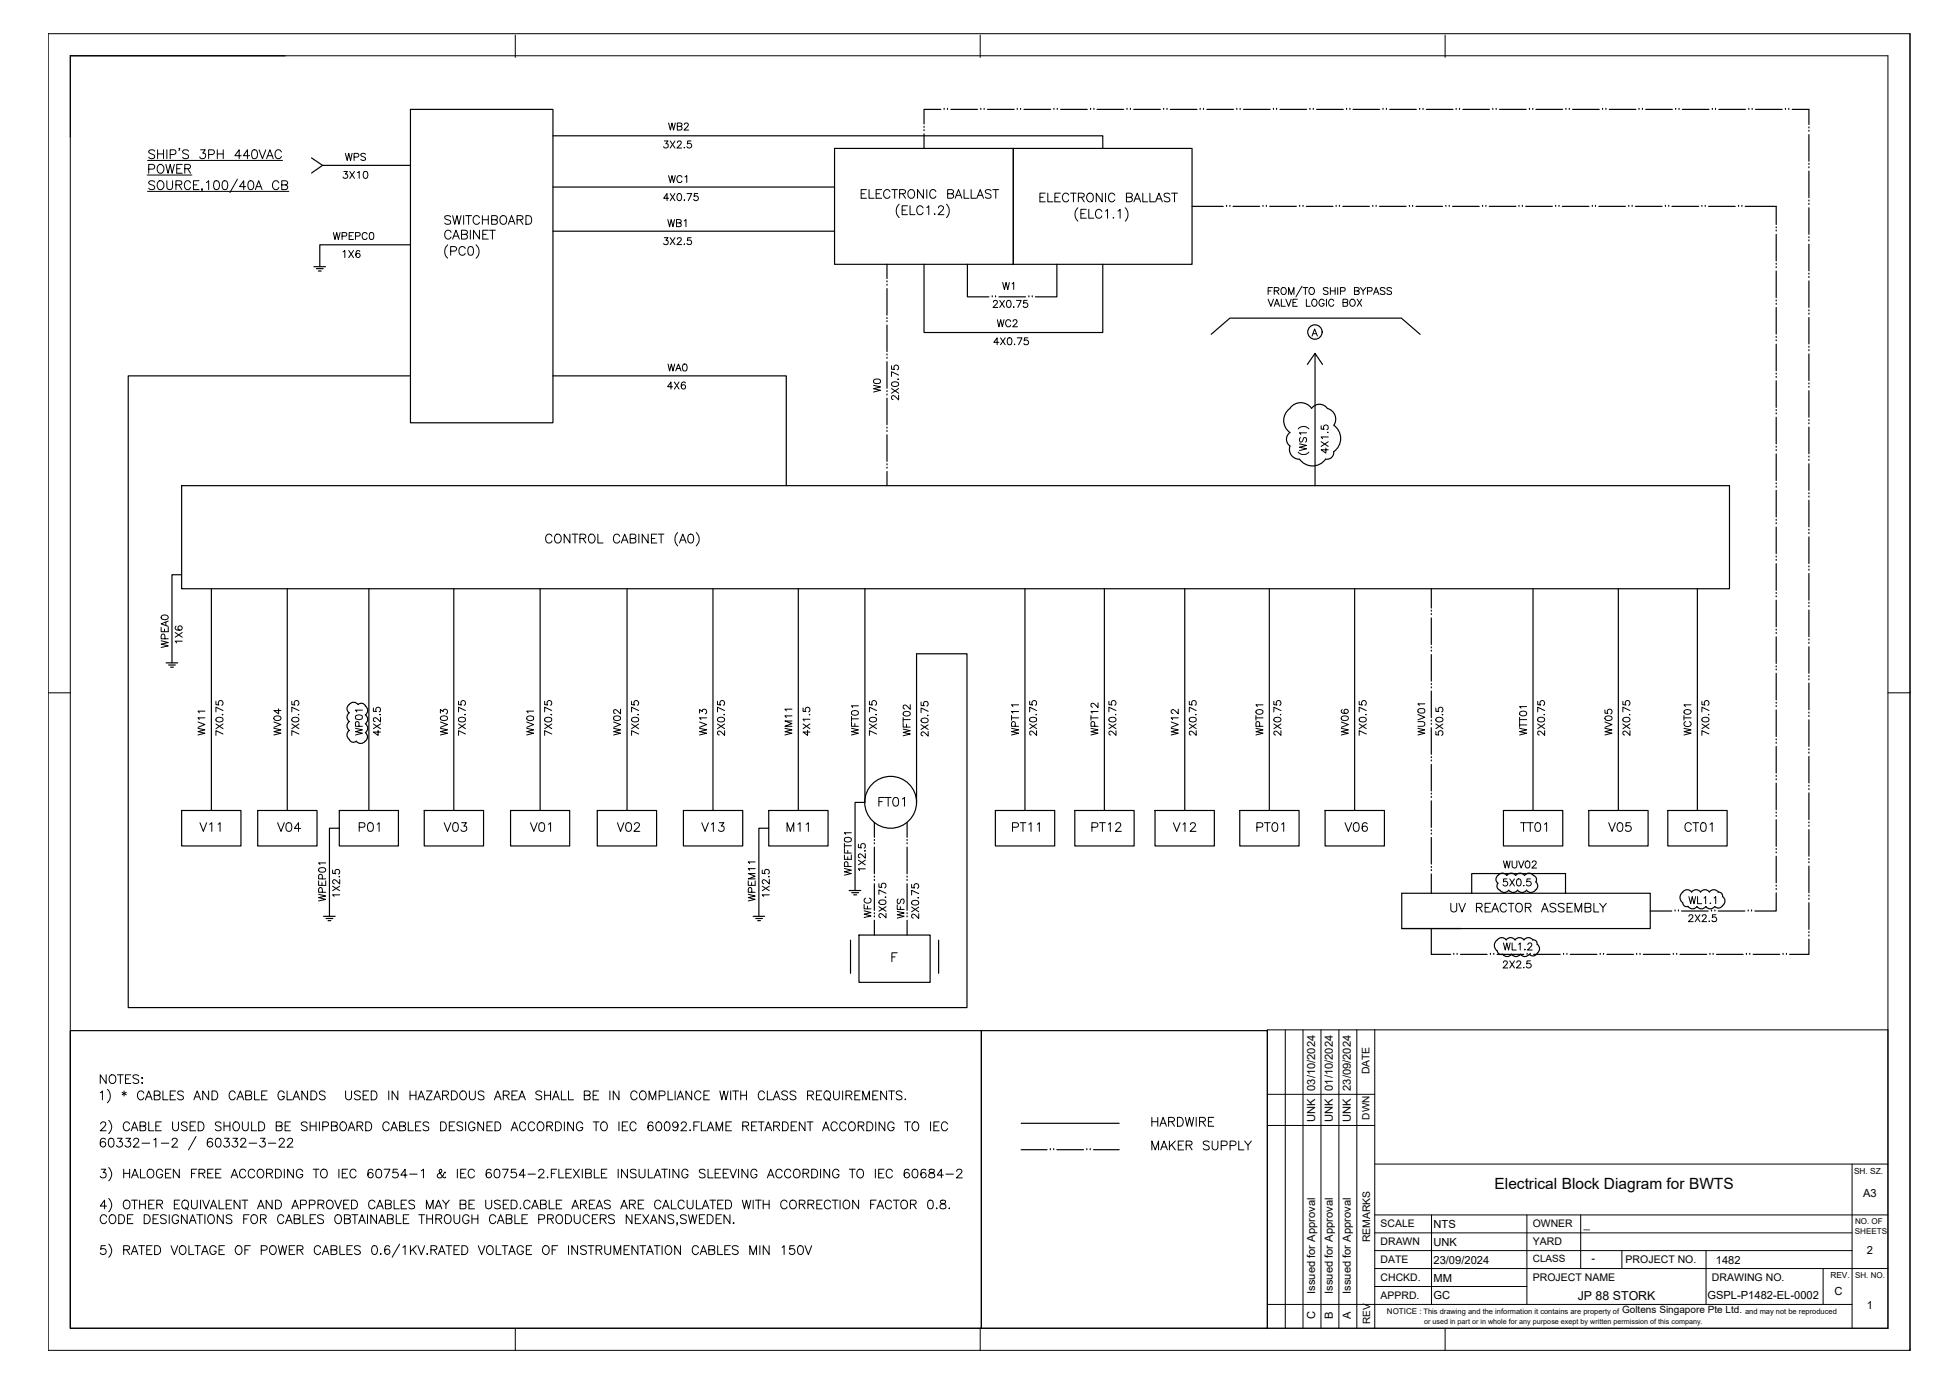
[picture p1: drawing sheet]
<svg xmlns="http://www.w3.org/2000/svg" width="420mm" height="297mm" viewBox="0 0 420 297" stroke-linecap="round" stroke-linejoin="round" font-family="sans-serif">
<defs><g id="words">
<g font-size="4.9">
<text x="273.8" y="26.5">WPT01</text>
<text x="304.1" y="26.1" transform="rotate(-90 304.1 26.1)">PT01</text>
<text x="304.1" y="44.8" transform="rotate(-90 304.1 44.8)">V12</text>
<text x="191.2" y="84.3" transform="rotate(-90 191.2 84.3)">WC2</text>
<text x="158.8" y="158" transform="rotate(-90 158.8 158)">WC1</text>
<text x="168.6" y="158" transform="rotate(-90 168.6 158)">WB1</text>
<text x="201.1" y="158" transform="rotate(-90 201.1 158)">WA0</text>
</g>
<g font-size="4.4">
<text x="273.4" y="63.1">WPT12</text>
<text x="195.1" y="85" transform="rotate(-90 195.1 85)">4X0.75</text>
<text x="151" y="159.1" transform="rotate(-90 151 159.1)">3X2.5</text>
<text x="172.5" y="159.1" transform="rotate(-90 172.5 159.1)">3X2.5</text>
</g>
<text font-size="3.3" x="321" y="255.3">Electrical Block Diagram for BWTS</text>
<text font-size="2.7" x="338.9" y="279.2">JP 88 STORK</text>
<g font-size="2.4">
<text x="282.5" y="234.3" transform="rotate(-90 282.5 234.3)">03/10/2024</text>
<text x="286.3" y="234.3" transform="rotate(-90 286.3 234.3)">01/10/2024</text>
<text x="290.2" y="234.3" transform="rotate(-90 290.2 234.3)">23/09/2024</text>
<text x="282.5" y="240.9" transform="rotate(-90 282.5 240.9)">UNK</text>
<text x="286.3" y="240.9" transform="rotate(-90 286.3 240.9)">UNK</text>
<text x="290.2" y="240.9" transform="rotate(-90 290.2 240.9)">UNK</text>
<text x="400.2" y="257.1">A3</text>
<text x="307.9" y="263.7">NTS</text>
<text x="340.2" y="263.8">_</text>
<text x="307.9" y="267.5">UNK</text>
<text x="401" y="269.3">2</text>
<text x="307.9" y="271.4">23/09/2024</text>
<text x="307.9" y="275.3">MM</text>
<text x="341.8" y="271.1">-</text>
<text x="368.6" y="271.4">1482</text>
<text x="282.5" y="277.9" transform="rotate(-90 282.5 277.9)">Issued for Approval</text>
<text x="286.3" y="277.9" transform="rotate(-90 286.3 277.9)">Issued for Approval</text>
<text x="290.2" y="277.9" transform="rotate(-90 290.2 277.9)">Issued for Approval</text>
<text x="307.9" y="279.1">GC</text>
<text x="366.8" y="278.9">GSPL-P1482-EL-0002</text>
<text x="394.1" y="278.1">C</text>
<text x="401" y="281.2">1</text>
<text x="282.5" y="283.3" transform="rotate(-90 282.5 283.3)">C</text>
<text x="286.3" y="283.3" transform="rotate(-90 286.3 283.3)">B</text>
<text x="290.2" y="283.3" transform="rotate(-90 290.2 283.3)">A</text>
</g>
<g font-size="2.3">
<text x="329.3" y="267.3">YARD</text>
<text x="329.3" y="275.2">PROJECT NAME</text>
<text x="349.2" y="271.2">PROJECT NO.</text>
<text x="367.7" y="275.2">DRAWING NO.</text>
</g>
<g font-size="2.2">
<text x="294.2" y="230.8" transform="rotate(-90 294.2 230.8)">DATE</text>
<text x="294.2" y="240.5" transform="rotate(-90 294.2 240.5)">DWN</text>
<text x="296.6" y="263.5">SCALE</text>
<text x="329.3" y="263.5">OWNER</text>
<text x="294.3" y="266.8" transform="rotate(-90 294.3 266.8)">REMARKS</text>
<text x="296.6" y="267.3">DRAWN</text>
<text x="296.6" y="275">CHCKD.</text>
<text x="296.6" y="271.2">DATE</text>
<text x="329.3" y="271.1">CLASS</text>
<text x="296.6" y="278.9">APPRD.</text>
<text x="294.3" y="284.4" transform="rotate(-90 294.3 284.4)">REV</text>
</g>
<text font-size="2.1" x="348.4" y="282.1">Goltens Singapore Pte Ltd.</text>
<g font-size="1.8">
<text x="398.3" y="252.1">SH. SZ.</text>
<text x="393.2" y="274.6">REV.</text>
</g>
<g font-size="1.7">
<text x="398.5" y="262.9">NO. OF</text>
<text x="398.4" y="265.1">SHEETS</text>
<text x="398.5" y="274.5">SH. NO.</text>
<text x="297.9" y="282.2">NOTICE : This drawing and the information it contains are property of</text>
</g>
<text font-size="1.6" x="374.8" y="282.2">and may not be reproduced</text>
<text font-size="1.5" x="305.9" y="284.4">or used in part or in whole for any purpose exept by written permission of this company.</text>
</g></defs>
<!-- layer: Default -->
<g fill="none" stroke="#000" stroke-width=".21">
<path d="M15.1 12h390.4v273.3h-390.4zM110.7 7.5v4.8M210.6 7.5v4.8M310.4 7.5v4.8M410.3 7.2v282.8M410.3 7.2h-399.9v282.8h399.9M10.4 148.8h4.7M405.5 148.8h4.8M410.3 148.8h.1M272.2 235h23.1M276.1 221.2v64.1M279.9 221.2v64.1"/>
<path d="M283.7 221.2v64.1M287.6 221.2v64.1M291.5 221.2v64.1M295.3 221.2v64.1M405.5 221.2h-133.3v64.1M272.2 241.7h23.1M295.3 250h110.2M397.8 250v35.3M295.3 268.6h102.5M295.3 264.8h102.5M295.3 272.5h110.2M295.3 260.9h110.2"/>
<path d="M295.3 276.3h32.7M307.5 260.9v19.3M328 260.9v19.3M339.5 260.9v11.6M348.4 268.6v3.7M366.5 268.6v11.6M391.6 272.5v7.7M110.7 285.3v4.7M210.6 285.3v4.7M272.2 280.2h125.6M310.4 285.3v4.7M410.3 290h.1"/>
</g>
<path d="M15.1 12h46.1" fill="none" stroke="#000" stroke-width=".25"/>
<!-- layer: 0 -->
<g fill="none" stroke="#000" stroke-width=".25">
<path d="M66.9 33.9l2.4 1.6h18.9M69.3 35.5l-2.4 1.7M88.2 23.5h30.6v67.3h-30.6zM118.8 29.2h118.1v2.7M179.3 31.9h38.4v24.9h-38.4zM198.5 28.1h.1M198.5 27.3h.1M198.5 28.7v3.2M202.1 23.5h-3.6v3.1M202.8 23.5h.1M203.5 23.5h.1M204.2 23.5h5.8"/>
<path d="M210.7 23.5h.1M211.4 23.5h.1M212.1 23.5h5.7M217.7 31.9h38.4v24.9h-38.4zM218.5 23.5h.1M219.2 23.5h.1M219.9 23.5h5.8M226.4 23.5h.1M227.1 23.5h.1M227.8 23.5h5.7M234.3 23.5h.1M235 23.5h.1"/>
<path d="M235.7 23.5h5.7M242.1 23.5h.1M242.8 23.5h.1M243.5 23.5h5.7M250 23.5h.1M250.7 23.5h.1M251.4 23.5h5.7M257.8 23.5h.1M258.5 23.5h.1M259.2 23.5h5.8M265.7 23.5h.1M266.4 23.5h.1"/>
<path d="M267.1 23.5h5.7M282.8 23.5h5.7M289.2 23.5h.1M290 23.5h.1M290.6 23.5h5.8M297.1 23.5h.1M297.8 23.5h.1M306.4 23.5h5.7M312.8 23.5h.1M313.5 23.5h.1M314.2 23.5h5.7M320.7 23.5h.1"/>
<path d="M321.4 23.5h.1M322.1 23.5h5.7M328.5 23.5h.1M329.3 23.5h.1M329.9 23.5h5.7M336.4 23.5h.1M337.1 23.5h.1M337.8 23.5h5.7M344.2 23.5h.1M345 23.5h.1M345.7 23.5h5.7M352.1 23.5h.1"/>
<path d="M352.8 23.5h.1M353.5 23.5h5.7M359.9 23.5h.1M360.7 23.5h.1M361.4 23.5h5.7M367.8 23.5h.1M368.5 23.5h.1M369.2 23.5h5.7M375.7 23.5h.1M376.4 23.5h.1M377.1 23.5h5.7M383.5 23.5h.1"/>
<path d="M384.2 23.5h.1M385 23.5h3.6v3.3M388.6 27.5h.1M388.6 28.2h.1M388.6 35.3h.1M388.6 36h.1M388.6 28.9v5.7M388.6 36.7v5.8M67.4 57.3h2.5M68 57.7h1.4M68.4 58.2h.6M88.2 52.6h-19.5v4.7"/>
<path d="M118.8 40.2h60.5M118.8 49.7h60.5M190.5 56.8v3M198.5 56.8v14.6h38.4v-14.6M207.8 56.8v7h4.6M227 56.8v7h-4.6M256.1 44.3h6.6M263.5 44.3h.1M264.2 44.3h.1M264.9 44.3h5.7M271.3 44.3h.1M272 44.3h.1"/>
<path d="M272.7 44.3h5.8M279.2 44.3h.1M279.9 44.3h.1M280.6 44.3h5.7M287 44.3h.1M287.7 44.3h.1M288.4 44.3h5.8M294.9 44.3h.1M295.6 44.3h.1M296.3 44.3h5.7M304.2 44.3h5.7M310.6 44.3h.1"/>
<path d="M311.3 44.3h.1M312 44.3h5.7M318.5 44.3h.1M319.2 44.3h.1M319.9 44.3h5.7M326.3 44.3h.1M327 44.3h.1M327.7 44.3h5.7M334.2 44.3h.1M334.9 44.3h.1M335.6 44.3h5.7M342 44.3h.1"/>
<path d="M342.7 44.3h.1M343.4 44.3h5.8M349.9 44.3h.1M350.6 44.3h.1M351.3 44.3h5.7M357.7 44.3h.1M358.5 44.3h.1M359.1 44.3h5.8M365.6 44.3h.1M366.3 44.3h.1M367 44.3h5.7M373.5 44.3h.1"/>
<path d="M374.2 44.3h.1M374.9 44.3h6.6v3.9M381.5 48.9h.1M381.5 49.6h.1M381.5 56.8h.1M381.5 57.5h.1M381.5 50.3v5.7M381.5 58.2v5.7M388.6 43.2h.1M388.6 43.9h.1M388.6 51.1h.1M388.6 51.7h.1"/>
<path d="M388.6 58.9h.1M388.6 59.6h.1M388.6 44.6v5.7M388.6 52.5v5.7M190.5 60.5h.1M190.5 61.3h.1M190.5 68.4h.1M190.5 69.1h.1M190.5 62v5.7M190.5 69.8v5.7M213.1 63.8h.1M213.9 63.8h.1"/>
<path d="M214.6 63.8h5.7M221 63.8h.1M221.7 63.8h.1M260.2 71.8l4-3.5h36.8l4 3.5M282.5 75.9l-1.7 2.4M284.1 78.3l-1.6-2.4v28.4M381.5 64.6h.1M381.5 65.4h.1M381.5 72.5h.1M381.5 73.2h.1M381.5 66v5.8M381.5 73.9v5.7"/>
<path d="M388.6 66.8h.1M388.6 67.5h.1M388.6 74.6h.1M388.6 75.3h.1M388.6 60.3v5.7M388.6 68.2v5.7M388.6 76v5.7M88.2 80.7h-60.7v135.7h180.2v-76h-10.8v31.9M118.8 80.7h50.1v23.6M190.5 91.9h.1M190.5 92.7h.1M190.5 99.8h.1"/>
<path d="M190.5 85.5v5.7M190.5 93.4v5.7M277.1 87.7a3.2 3.2 0 0 0 0 5.2 1.78 1.78 0 0 0 0 2.9 2.12 2.12 0 0 0 2.1 2.8 3.4 3.4 0 0 0 5.5 0M285.1 87.7a2.05 2.05 0 0 0-3.4 0 2.86 2.86 0 0 0-4.6 0M285.1 87.7a2.35 2.35 0 0 1 1.4 3.6M286.5 91.3a3.5 3.5 0 0 1 0 5.7 1.49 1.49 0 0 1-1.8 1.6M381.5 80.3h.1M381.5 81.1h.1M381.5 88.2h.1M381.5 88.9h.1M381.5 96.1h.1M381.5 96.8h.1"/>
<path d="M381.5 81.8v5.7M381.5 89.6v5.7M381.5 97.5v5.7M388.6 82.5h.1M388.6 83.2h.1M388.6 90.3h.1M388.6 91h.1M388.6 98.2h.1M388.6 98.9h.1M388.6 83.9v5.7M388.6 91.7v5.8M388.6 99.6v5.7"/>
<path d="M39 104.3h332.5v22.1h-332.5zM190.5 100.5h.1M190.5 101.3v3M381.5 103.9h.1M381.5 104.6h.1M381.5 111.8h.1M381.5 112.5h.1M381.5 119.6h.1M381.5 105.3v5.7M381.5 113.2v5.7M388.6 106h.1M388.6 106.8h.1"/>
<path d="M388.6 113.9h.1M388.6 114.6h.1M388.6 107.4v5.8M388.6 115.3v5.7M39 123.4h-2.1v19M45.4 126.4v47.7M61.7 126.4v47.7M79.2 126.4v47.7M97.5 126.4v47.7M116 126.4v47.7M134.7 126.4v47.7M153.1 126.4v47.7"/>
<path d="M171.5 126.4v47.7M185.8 126.4v45.9h-2.1v19M220.2 126.4v47.7M237.2 126.4v47.7M254.5 126.4v47.7M272.7 126.4v47.7M291 126.4v47.7M307.5 139.9h.1M307.5 139.1h.1M307.5 132h.1M307.5 131.3h.1M307.5 126.4v4.2"/>
<path d="M307.5 132.7v5.7M329.3 126.4v47.7M347.6 126.4v47.7M364.6 126.4v47.7M381.5 120.4h.1M381.5 127.5h.1M381.5 128.2h.1M381.5 135.3h.1M381.5 136.1h.1M381.5 121.1v5.7M381.5 128.9v5.7M381.5 136.8v5.7"/>
<path d="M388.6 121.8h.1M388.6 122.5h.1M388.6 129.6h.1M388.6 130.3h.1M388.6 137.5h.1M388.6 138.2h.1M388.6 123.2v5.7M388.6 131v5.7M388.6 138.9v5.7M35.7 142.4h2.5M36.2 142.8h1.5M36.6 143.3h.6"/>
<path d="M75 156.9a1.19 1.19 0 0 0 0 1.9 .94 .94 0 0 0 1.5 .4 1.16 1.16 0 0 0 1.9 0M78.5 151.6a1.16 1.16 0 0 1 0 1.9 1.16 1.16 0 0 1 0 1.9 1.16 1.16 0 0 1 0 2M78.5 157.4a1.12 1.12 0 0 1-.1 1.8M78.5 151.6a.99 .99 0 0 0-1.6-.3 1.33 1.33 0 0 0-1.8-.1 1.33 1.33 0 0 0-.3 1.7l.2 .2a1.17 1.17 0 0 0 0 1.9 1.16 1.16 0 0 0 0 1.9M307.5 155.6h.1M307.5 154.9h.1M307.5 147.7h.1M307.5 147h.1M307.5 140.6v5.7M307.5 148.4v5.7M307.5 156.3v5.7M381.5 143.2h.1"/>
<path d="M381.5 143.9h.1M381.5 151h.1M381.5 151.8h.1M381.5 158.9h.1M381.5 159.6h.1M381.5 144.6v5.7M381.5 152.5v5.7M388.6 145.3h.1M388.6 146h.1M388.6 153.2h.1M388.6 153.9h.1M388.6 146.7v5.7"/>
<path d="M388.6 154.6v5.7M39 174.1h12.8v7.6h-12.8zM55.4 174.1h12.7v7.6h-12.7zM72.9 174.1h12.7v7.6h-12.7zM72.9 177.9h-2.1v18.9M91.1 174.1h12.8v7.6h-12.8zM109.7 174.1h12.7v7.6h-12.7zM128.3 174.1h12.7v7.6h-12.7zM146.8 174.1h12.7v7.6h-12.7zM165.1 174.1h12.8v7.6h-12.8zM165.1 177.9h-2.1v18.9M187.8 176.6v3.2"/>
<path d="M194.8 176.6v3.2M213.8 174.1h12.8v7.6h-12.8zM230.9 174.1h12.7v7.6h-12.7zM248.1 174.1h12.7v7.6h-12.7zM266.3 174.1h12.7v7.6h-12.7zM284.6 174.1h12.8v7.6h-12.8zM307.5 179.2h.1M307.5 178.4h.1M307.5 171.3h.1M307.5 170.6h.1M307.5 163.4h.1M307.5 162.7h.1"/>
<path d="M307.5 164.2v5.7M307.5 172v5.7M307.5 179.9v5.7M322.9 174.1h12.8v7.6h-12.8zM341.3 174.1h12.7v7.6h-12.7zM358.3 174.1h12.7v7.6h-12.7zM381.5 166.8h.1M381.5 167.5h.1M381.5 174.6h.1M381.5 175.3h.1M381.5 160.3v5.7M381.5 168.2v5.7"/>
<path d="M381.5 176.1v5.7M388.6 161h.1M388.6 161.8h.1M388.6 168.9h.1M388.6 169.6h.1M388.6 176.7h.1M388.6 177.5h.1M388.6 162.5v5.6M388.6 170.3v5.7M388.6 178.2v5.7M69.5 196.8h2.5M70 197.3h1.5"/>
<path d="M70.5 197.7h.6M161.8 196.8h2.4M162.3 197.3h1.5M162.8 197.7h.6M182.4 191.3h2.5M183 191.7h1.4M183.4 192.2h.6M187.8 196.9h.1M187.8 196.3h.1M187.8 189.1h.1M187.8 188.4h.1M187.8 181.2h.1"/>
<path d="M187.8 180.5h.1M187.8 181.9v5.8M187.8 189.8v5.7M187.8 197.7v3.1M194.8 196.9h.1M194.8 196.3h.1M194.8 189.1h.1M194.8 188.4h.1M194.8 181.2h.1M194.8 180.5h.1M194.8 181.9v5.8M194.8 189.8v5.7"/>
<path d="M194.8 197.7v3.1M301.1 199.4h53.4v-7.5h-53.4v7.5h12.7M307.5 187h.1M307.5 186.3h.1M307.5 199.4v5.6h4.1M307.5 187.7v4.2M316.1 191.9v-4.3h20.2v4.3M329.4 188a.91 .91 0 0 1 .5 1.4 1.18 1.18 0 0 1-.3 2l-.5 .3h-.5l-.7-.5a1.16 1.16 0 0 1-1.9 0 1.16 1.16 0 0 1-1.9 0 1.16 1.16 0 0 1-1.9 0M329.4 188a1.16 1.16 0 0 0-1.9 0 1.16 1.16 0 0 0-1.9 0 1.16 1.16 0 0 0-1.9 0 1.29 1.29 0 0 0-1.8-.2 1.29 1.29 0 0 0-.3 1.8l.2 .1a.93 .93 0 0 0 .4 1.5M354.5 195.7h4.6M359.8 195.7h.1M360.5 195.7h.1"/>
<path d="M361.2 195.7h5.7M361.5 193.9a.83 .83 0 0 0 1.1 .8M362.6 194.7a1.16 1.16 0 0 0 1.9 0 1.16 1.16 0 0 0 1.9 0 1.16 1.16 0 0 0 1.9 0M367.7 195.7h.1M368.4 195.7h.1M369.1 191.6a.83 .83 0 0 1 .9 1M369.1 195.7h5.7M369.1 191.6a1.16 1.16 0 0 0-1.9 0 1.16 1.16 0 0 0-1.9 0 1.16 1.16 0 0 0-1.9 0 1.26 1.26 0 0 0-2.2 .2l-.3 .6v.7l.6 .8M370 194.5a1.04 1.04 0 0 1-1.7 .2M370 192.6a1.16 1.16 0 0 1 0 1.9M375.5 195.7h.1M376.2 195.7h.1"/>
<path d="M381.5 182.5h.1M381.5 183.2h.1M381.5 190.3h.1M381.5 191.1h.1M381.5 191.8v3.9h-4.5M381.5 183.9v5.7M388.6 184.6h.1M388.6 185.3h.1M388.6 192.4h.1M388.6 193.2h.1M388.6 186v5.7M388.6 193.9v5.7"/>
<path d="M182.7 201.9v7.1M184.5 200.8h15.3v10.2h-15.3zM201.6 201.9v7.1M312.3 205h.1M313 205h.1M313.7 205h5.7M320.2 205h.1M320.9 205h.1M321.6 205h5.7M321.6 201.9a1.42 1.42 0 0 0 0 2.3 .83 .83 0 0 0 1.2 .8M321.6 201.9a1.16 1.16 0 0 1 1.9 0 1.16 1.16 0 0 1 1.9 0 1.16 1.16 0 0 1 2 0 1.16 1.16 0 0 1 1.9 0 .8 .8 0 0 1 .9 .9M322.8 204.9a1.16 1.16 0 0 0 1.9 0 1.16 1.16 0 0 0 1.9 0 1.16 1.16 0 0 0 1.9 0"/>
<path d="M328 205h.1M328.7 205h.1M329.4 205h5.7M330.2 204.8a1.04 1.04 0 0 1-1.7 .2M330.2 202.8a1.16 1.16 0 0 1 0 1.9M335.9 205h.1M336.6 205h.1M337.3 205h5.7M343.7 205h.1M344.5 205h.1M345.2 205h5.7M351.6 205h.1"/>
<path d="M352.3 205h.1M353 205h5.7M359.4 205h.1M360.2 205h.1M360.9 205h5.7M367.3 205h.1M368 205h.1M368.7 205h5.7M375.1 205h.1M375.9 205h.1M376.6 205h5.7M383 205h.1"/>
<path d="M383.7 205h.1M388.6 200.3h.1M388.6 201h.1M388.6 201.7v3.3h-4.2M15.1 221.4h195.7v63.9h-195.7zM210.8 221.4h61.4v63.9h-61.4zM219.4 241.3h21M219.4 246.9h5.5M225.6 246.9h.1M226.3 246.9h.1M227 246.9h5.7M233.5 246.9h.1"/>
<path d="M234.2 246.9h.1M234.9 246.9h5.5"/>
<circle cx="282.5" cy="71.3" r="1.55"/>
<circle cx="191.3" cy="172.3" r="5.6"/>
</g>
<!-- layer: Text -->
<g fill="none" stroke="#000" stroke-width=".21">
<path d="M31.6 37.6h9.6M31.7 34.5h29M31.9 36.3l1.1-.1 .2-.3-.1-.4-.3-.2h-.9v1.9M33.2 32.5a.71 .71 0 0 0-.7-.4 .71 .71 0 0 0-.6 .5l.3 .3 .8 .4 .2 .5a.8 .8 0 0 1-1.3 0M33.2 39.1a.71 .71 0 0 0-.7-.3 .71 .71 0 0 0-.6 .5l.3 .2 .8 .4 .2 .5a.8 .8 0 0 1-1.3 0M33.9 32.2v1.9M33.9 33.1h1.2M33.9 35.6a.69 .69 0 0 1 .8-.3 .69 .69 0 0 1 .5 .7 .85 .85 0 0 1-.2 .9 .85 .85 0 0 1-.9 .2l-.3-.6zM34.1 38.9a.95 .95 0 0 1 1.2 .7 .95 .95 0 0 1-.6 1.1 1.01 1.01 0 0 1-1-.7 1.01 1.01 0 0 1 .4-1.1zM35.1 32.2v1.9M35.6 35.3l.5 1.9 .5-1.9 .4 1.9 .5-1.9M35.8 38.8v1.4a.62 .62 0 0 0 .7 .5 .62 .62 0 0 0 .6-.5v-1.4"/>
<path d="M35.8 32.2v1.9M36.6 33.2h.8a.51 .51 0 0 0 .4-.5 .51 .51 0 0 0-.4-.5h-.8v1.9M37.8 39.7l1.1-.1 .2-.2-.1-.4-.4-.2h-.8v1.9M38 36.2h.7M38.4 39.7l.7 1M38.6 31.9h-.2h.2l-.2 .4M39.1 35.3h-1.1v1.9h1.1M39.7 36.2h1.1l.1-.3-.1-.4-.3-.2h-.8v1.9M40.3 36.2l.6 1M40.5 32.5a.71 .71 0 0 0-.7-.4 .71 .71 0 0 0-.6 .5l.2 .3 .9 .4 .2 .5a.8 .8 0 0 1-1.3 0M40.9 39.3a.67 .67 0 0 0-.8-.5 .67 .67 0 0 0-.5 .7v.5a.67 .67 0 0 0 .5 .7 .67 .67 0 0 0 .8-.4M41.6 39.7h.7"/>
<path d="M42.7 38.8h-1.1v1.9h1.1M43.1 32.2h1l-.6 .7a.65 .65 0 0 1 .6 1 .65 .65 0 0 1-1.1 0l-.1-.2M44.4 39.2l.4-.4v1.9M44.8 33.2h.8a.51 .51 0 0 0 .5-.5 .51 .51 0 0 0-.5-.5h-.8v1.9M46.1 38.9a.64 .64 0 0 1 1 .3 .9 .9 0 0 1 0 1.1 .9 .9 0 0 1-1 .3 1.57 1.57 0 0 1 0-1.7zM46.7 33.1h1.2M46.7 32.2v1.9M47.9 38.9a.59 .59 0 0 1 .9 .3 .96 .96 0 0 1-.6 1.5 1.27 1.27 0 0 1-.3-1.8zM47.9 32.2v1.9M51 38.5l-1.6 2.9M51.8 33.4h-1.4l1-1.2v1.9M53.5 38.9a.64 .64 0 0 1 .9 .3 .9 .9 0 0 1 .1 1.1 .9 .9 0 0 1-1 .3 1.57 1.57 0 0 1 0-1.7z"/>
<path d="M53.6 33.4h-1.3l.9-1.2v1.9M54.3 32.3a.64 .64 0 0 1 .9 .3 .9 .9 0 0 1 .1 1 .9 .9 0 0 1-1 .4 1.57 1.57 0 0 1 0-1.7zM55.7 32.2l.7 1.9 .7-1.9M57.3 34.1l.7-1.9 .7 1.9M57.6 33.4h.8M59.9 39.3a.69 .69 0 0 0-.8-.5 .69 .69 0 0 0-.6 .7 .85 .85 0 0 0 .2 .9 .85 .85 0 0 0 .9 .2l.3-.3M60.4 32.6a.69 .69 0 0 0-.8-.4 .69 .69 0 0 0-.5 .7v.5a.69 .69 0 0 0 .5 .7 .69 .69 0 0 0 .8-.5M60.5 39.7l1.1-.1 .2-.2-.2-.5-1.1-.1v1.9l1.1-.1a.51 .51 0 0 0 .2-.5 .51 .51 0 0 0-.5-.4M73.9 36.8h.7l-.4 .6a.5 .5 0 0 1 .4 .8 .5 .5 0 0 1-.9-.2M74.2 32.9l.4 1.6 .3-1.6 .4 1.6 .3-1.6M75.1 36.8l1 1.5M76.1 33.7h.8l.2-.3-.2-.4-.8-.1v1.6"/>
<path d="M76.1 36.8l-1 1.5M76.8 37.1l.4-.3v1.5M78.2 36.9l.4-.1a.8 .8 0 0 1 .4 .8 .8 .8 0 0 1-.6 .7 .97 .97 0 0 1-.2-1.4zM78.5 33.1a.58 .58 0 0 0-.5-.2 .58 .58 0 0 0-.5 .4l.9 .5 .1 .4a.67 .67 0 0 1-1 0M142.7 30.3h.8l-.5 .6a.5 .5 0 0 1 .5 .4 .5 .5 0 0 1-.4 .6 .5 .5 0 0 1-.5-.4M143.6 37.7l.4 1.5 .3-1.5 .4 1.5 .4-1.5M143.6 26.4l.4 1.5 .3-1.5 .4 1.5 .4-1.5M144 30.3l1 1.5M145 30.3l-1 1.5M145.5 27.1h.9l.1-.3-.1-.3-.9-.1v1.5h.9l.1-.5-.4-.3M145.5 30.6l.3-.3h.3l.2 .3v.3l-.9 .9h1M146.5 38.1a.57 .57 0 0 0-.6-.4 .57 .57 0 0 0-.5 .6v.4a.57 .57 0 0 0 .5 .5 .57 .57 0 0 0 .6-.3"/>
<path d="M146.9 31.7h.2zM147 26.8a.43 .43 0 0 1 .4-.4 .43 .43 0 0 1 .5 .3l-.3 .5-.7 .7h1M147.1 38l.4-.3v1.5M148.4 30.3h-.7l-.1 .6a.53 .53 0 0 1 .9 0 .53 .53 0 0 1-.2 .8 .53 .53 0 0 1-.7-.2M31.7 41.1h30.3M43.5 40.6h-.2l.1-.1 .1 .1-.2 .5M52.8 40.1h-1.3l.9-1.3v1.9M54.8 40.7l.8-1.9 .7 1.9M55.1 40.1h.9M71.6 50l.4 1.4 .3-1.4 .4 1.4 .4-1.4M73.5 50.7h.6a.38 .38 0 0 0 .4-.4 .38 .38 0 0 0-.4-.3h-.6v1.4M73.7 54.1l.4-.3v1.5"/>
<path d="M74.9 53.8l1 1.5M75 50.7h.6M75.9 50h-.9v1.4h.9M75.9 53.8l-1 1.5M76.4 50.7h.6a.38 .38 0 0 0 .4-.4 .38 .38 0 0 0-.4-.3h-.6v1.4M77.3 54l-.1-.1a.47 .47 0 0 0-.7 .2 .88 .88 0 0 0 .4 1.2 .46 .46 0 0 0 .5-.4 .46 .46 0 0 0-.5-.5 .46 .46 0 0 0-.5 .4M78.9 50.3a.55 .55 0 0 0-.7-.4 .55 .55 0 0 0-.4 .6v.4a.55 .55 0 0 0 .4 .5 .55 .55 0 0 0 .7-.3M79.5 50h.6l.2 .6a.61 .61 0 0 1-.6 .8 .97 .97 0 0 1-.2-1.4zM96.2 52.6a1.93 1.93 0 0 0 0 2.9M96.8 46.6a.74 .74 0 0 0-1.3 .1l.2 .3 .7 .3a.45 .45 0 0 1 .4 .3 .45 .45 0 0 1-.2 .5 .94 .94 0 0 1-1.1-.2M96.8 53.9h.8a.49 .49 0 0 0 .4-.3 .49 .49 0 0 0-.1-.5l-.3-.1h-.8v1.8M96.9 49.9a.69 .69 0 0 0-.8-.5 .69 .69 0 0 0-.6 .8 .85 .85 0 0 0 .2 .9 .85 .85 0 0 0 .9 .2l.3-.4"/>
<path d="M97.2 46.3l.5 1.9 .5-1.9 .4 1.9 .4-1.9M97.2 51.4l.7-2 .8 2M97.5 50.7h.9M99.1 50.3l1.1-.1 .2-.2-.1-.4-.4-.2h-.8v2h.8a.51 .51 0 0 0 .5-.6 .51 .51 0 0 0-.5-.5M99.6 46.3v1.9M99.9 53.4a.77 .77 0 0 0-1-.4 .77 .77 0 0 0-.3 1.1 .7 .7 0 0 0 .5 .7 .7 .7 0 0 0 .8-.4M100 46.3h1.3M100.7 46.3v1.9M100.7 53a.61 .61 0 0 1 .9 .3 1.26 1.26 0 0 1-.4 1.5l-.5-.1a1.51 1.51 0 0 1 0-1.7zM101 49.4v2M102.3 52.6a1.93 1.93 0 0 1 0 2.9M103 46.7a.64 .64 0 0 0-1-.3 .93 .93 0 0 0-.4 1.2 .93 .93 0 0 0 1.1 .5l.3-.3"/>
<path d="M103 49.4v2l-1.3-2v2M103.6 46.3v1.9M103.6 47.2h1.3M103.7 50.3h.7M104.9 49.4h-1.2v2h1.2M104.9 46.3v1.9M105.1 49.4h1.3M105.6 47.2l1.1-.1 .1-.2v-.4l-.4-.2h-.8v1.9h.8a.49 .49 0 0 0 .5-.5 .49 .49 0 0 0-.5-.5M105.8 49.4v2M107.6 46.6a.78 .78 0 0 1 1-.1 .78 .78 0 0 1 .2 1 .77 .77 0 0 1-1 .7 .77 .77 0 0 1-.4-1.2zM109.2 48.2l.7-1.9 .7 1.9M109.5 47.6h.8"/>
<path d="M111.1 47.2l1.1-.1 .1-.2v-.4l-.4-.2h-.8v1.9M111.7 47.2l.6 1M113 46.3a1.01 1.01 0 0 1 1.2 .5 1.01 1.01 0 0 1-.3 1.3l-.9 .1zM142.7 51.1h.8l-.5 .5a.5 .5 0 0 1 .5 .8 .5 .5 0 0 1-.9-.1M143.5 47.2l.3 1.5 .4-1.5 .4 1.5 .3-1.5M143.6 42.6h-1l.7-1v1.5M144 41.6l1 1.5M144 51.1l1 1.4M145 41.6l-1 1.5M145 51.1l-1 1.4M145.3 47.9l.9-.1 .1-.3-.3-.3h-.7v1.5l.9-.1 .1-.4-.3-.3M145.5 51.4l.3-.3h.4l.1 .2v.3l-.9 .9h1"/>
<path d="M145.7 41.7a.43 .43 0 0 1 .6 .2l.1 .3a.69 .69 0 0 1-.5 .9 .91 .91 0 0 1-.2-1.4zM146.9 43h.2zM146.9 52.5h.2zM147 47.5l.3-.3v1.5M147.6 41.6h1l-.7 1.5M148.4 51.1h-.7l-.1 .6a.54 .54 0 0 1 .9 0 .54 .54 0 0 1-.2 .8 .54 .54 0 0 1-.7-.2M149.9 41.6h-.7l-.1 .6a.54 .54 0 0 1 .8 0 .54 .54 0 0 1-.1 .8 .54 .54 0 0 1-.8-.2M185 41.6h.7M186.1 40.7h-1.1v1.9h1.1M186.7 40.7v1.9h1.1M188.2 41.6h.7M189.4 40.7h-1.2v1.9h1.2"/>
<path d="M191.2 41.1a.64 .64 0 0 0-1-.3 .93 .93 0 0 0-.4 1.2 .93 .93 0 0 0 1.1 .5l.3-.3M191.5 40.7h1.3M192.2 40.7v1.9M193.2 43.9a1.93 1.93 0 0 0 0 2.8M193.2 41.6l1.1-.1 .2-.3-.1-.3-.4-.2h-.8v1.9M193.8 45.1h.7M193.9 41.6l.6 1M194.9 44.2h-1.1v1.9h1.1M195.4 40.8a.93 .93 0 0 1 1.1 .6 .93 .93 0 0 1-.6 1.2 .96 .96 0 0 1-.9-.7 .96 .96 0 0 1 .4-1.1zM195.5 44.2v1.9h1M198.3 44.7a.69 .69 0 0 0-.8-.5 .69 .69 0 0 0-.6 .7v.5a.69 .69 0 0 0 .6 .7 .69 .69 0 0 0 .8-.5M198.4 40.7v1.9l-1.3-1.9v1.9"/>
<path d="M199.1 44.6l.4-.4v1.9M199.1 40.7v1.9M200.7 46h.2zM201 41.1a.64 .64 0 0 0-.9-.3 .93 .93 0 0 0-.4 1.2 .93 .93 0 0 0 1.1 .5l.2-.3M201.6 44.7v-.1a.58 .58 0 0 1 .5-.4 .58 .58 0 0 1 .6 .4l-.3 .6-.9 .9h1.3M203.3 43.9a2.03 2.03 0 0 1 0 2.8M203.6 41.6l1-.1 .2-.3-.1-.3-.3-.2h-.8v1.9h.8a.49 .49 0 0 0 .4-.3 .49 .49 0 0 0-.1-.5l-.3-.2M205.2 42.6l.7-1.9 .7 1.9M205.4 42h1M207.1 40.7v1.9h1M208.6 40.7v1.9h1.1M209.8 42.6l.8-1.9 .7 1.9"/>
<path d="M210.1 42h.9M212.9 41a.7 .7 0 0 0-1.2 .1l.1 .3 .9 .4a.45 .45 0 0 1 .2 .5 .45 .45 0 0 1-.4 .3h-.4l-.4-.3M213.3 40.7h1.2M213.9 40.7v1.9M223.4 42.4h.7M224.5 41.5h-1.1v1.8h1.1M225.1 41.5v1.8h1.1M226.6 42.4h.7M227.8 41.5h-1.2v1.8h1.2M229.6 41.9a.64 .64 0 0 0-1-.3 .93 .93 0 0 0-.4 1.1 .93 .93 0 0 0 1.1 .6l.3-.4M229.9 41.5h1.3M230.6 41.5v1.8"/>
<path d="M231.5 44.6a1.93 1.93 0 0 0 0 2.9M231.6 42.4l1.1-.1 .2-.3-.1-.3-.4-.2h-.8v1.8M232.2 45.9h.7M232.3 42.4l.6 .9M233.3 45h-1.1v1.9h1.1M233.6 41.7a.76 .76 0 0 1 1-.1 .76 .76 0 0 1 .3 1 .72 .72 0 0 1-.8 .8 .72 .72 0 0 1-.7-.8zM233.9 45v1.9h1M236.7 45.4a.69 .69 0 0 0-.8-.4 .69 .69 0 0 0-.6 .7v.4a.69 .69 0 0 0 .6 .8 .69 .69 0 0 0 .8-.5M236.8 41.5v1.8l-1.3-1.8v1.8M237.5 45.3l.4-.3v1.9M237.5 41.5v1.8M239.1 46.8h.2z"/>
<path d="M239.5 41.9a.77 .77 0 0 0-1.1-.3 .77 .77 0 0 0-.3 1 .7 .7 0 0 0 .6 .8 .7 .7 0 0 0 .8-.5M240.1 45.3l.5-.3v1.9M241.7 44.6a2.03 2.03 0 0 1 0 2.9M242 42.4l1-.1 .2-.3-.1-.3-.3-.2h-.8v1.8h.8a.49 .49 0 0 0 .4-.2 .49 .49 0 0 0-.1-.6l-.3-.1M243.6 43.3l.7-1.8 .7 1.8M243.8 42.7h1M245.5 41.5v1.8h1M247 41.5v1.8h1.1M248.2 43.3l.7-1.8 .8 1.8M248.5 42.7h.9M251.3 41.7a.7 .7 0 0 0-1.3 .2l.2 .3 .9 .3a.45 .45 0 0 1 .2 .5 .45 .45 0 0 1-.4 .3h-.4l-.5-.2M251.7 41.5h1.2"/>
<path d="M252.3 41.5v1.8M143.5 78.2l.3 1.5 .4-1.5 .4 1.5 .3-1.5M145.1 79.7l.6-1.5 .6 1.5M145.4 79.2h.7M146.8 78.2a.52 .52 0 0 1 .7 .3l.1 .5-.2 .6h-.6l-.2-.6zM213.4 64.9l.3-.4h.3l.2 .3v.3l-.9 .9h1M214.2 68.7l.4 1.5 .4-1.5 .3 1.5 .4-1.5M214.6 73.5h-1.1l.7-.9v1.4M214.7 64.5l1.1 1.5M214.9 72.6l1 1.4M215.4 60.7l.4 1.5 .3-1.5 .4 1.5 .3-1.5M215.8 64.5l-1.1 1.5"/>
<path d="M215.9 72.6l-1 1.4M216.4 64.6a.47 .47 0 0 1 .7 .2l.1 .4a.66 .66 0 0 1-.6 .8 .97 .97 0 0 1-.2-1.4zM216.6 72.6h.6l.2 .6a.66 .66 0 0 1-.6 .8 .97 .97 0 0 1-.2-1.4zM217.1 69a.56 .56 0 0 0-.6-.3 .56 .56 0 0 0-.5 .6 .62 .62 0 0 0 .3 .8 .62 .62 0 0 0 .8-.3M217.4 61l.3-.3v1.5M217.6 69l.3-.3h.4l.2 .3-.2 .5-.8 .7h1.1M217.7 66h.1zM217.9 73.9v.1zM218.3 64.5h1.1l-.8 1.5M218.5 72.6h1l-.7 1.4M220.6 64.5h-.7v.7a.53 .53 0 0 1 .8 0 .53 .53 0 0 1-.1 .8 .53 .53 0 0 1-.8-.3M220.8 72.6h-.7l-.1 .6a.54 .54 0 0 1 .8-.1 .54 .54 0 0 1 0 .8 .54 .54 0 0 1-.9-.2"/>
<path d="M272.4 64.3l.6 1.5 .5-1.5M273.7 65.8l.6-1.5 .6 1.5M273.9 65.3h.7M275.2 64.3v1.5h.9M276.2 64.3l.6 1.5 .6-1.5M277.7 65h.6M278.7 64.3h-1v1.5h1M280.6 64.3v1.5h.9M281.8 72.2l.6-1.5 .6 1.5M281.9 64.5a.66 .66 0 0 1 .9 0 .66 .66 0 0 1 0 .9 .54 .54 0 0 1-.6 .4 .54 .54 0 0 1-.4-.6zM282.1 71.7h.7M284.4 64.6a.56 .56 0 0 0-.6-.3 .56 .56 0 0 0-.5 .6 .62 .62 0 0 0 .3 .8 .62 .62 0 0 0 .8-.3v-.2h-.4"/>
<path d="M284.9 64.3v1.5M285.3 62l-.4-.2h-.5l-.1 .2v.3l.8 .3 .2 .2-.2 .4h-.5l-.3-.2M285.8 61.8v1.4M285.8 62.5h1M286.5 64.6a.56 .56 0 0 0-.6-.3 .56 .56 0 0 0-.5 .6 .62 .62 0 0 0 .3 .8 .62 .62 0 0 0 .8-.3M286.8 61.8v1.4M287.3 61.8v1.4M287.9 62.5h.9l.2-.5-.2-.2h-.9v1.4M288.5 65l.9-.1 .1-.2-.1-.3-.9-.1v1.5l.9-.1 .1-.4-.3-.3M290.1 64.5a.72 .72 0 0 1 1 .2 .72 .72 0 0 1-.3 1 .72 .72 0 0 1-.9-.3 .72 .72 0 0 1 .2-.9zM290.9 62.5l.9-.1 .2-.4-.2-.2h-.9v1.4l1-.1 .1-.4-.4-.2M291.5 64.3l1 1.5"/>
<path d="M292.3 61.8l.5 .7v.7M292.5 64.3l-1 1.5M293.4 61.8l-.6 .7M293.7 62.5h.9l.2-.2-.2-.5h-.9v1.4M295 63.2l.6-1.4 .6 1.4M295.3 62.7h.7M297.5 62l-.4-.2h-.5l-.1 .5 .8 .3 .2 .4-.4 .2h-.5l-.1-.2M298.9 62l-.3-.2h-.5l-.2 .2 .1 .3 .9 .4-.1 .5h-.5l-.4-.2M144.5 83.1h-1.1l.7-1.1v1.6M144.9 82l1 1.6M145.9 82l-1 1.6M147.2 82.3l-.1-.2a.48 .48 0 0 0-.7 .2 .85 .85 0 0 0 .4 1.3 .48 .48 0 0 0 .5-.5 .48 .48 0 0 0-.5-.5 .48 .48 0 0 0-.5 .5"/>
<path d="M278.9 97.1a1.52 1.52 0 0 0 2.3 0M278.9 92.1a1.52 1.52 0 0 1 2.3 0M279.1 95.3l1.6 .4-1.6 .4 1.6 .3-1.6 .4M279.3 94a.54 .54 0 0 0-.2 .5 .54 .54 0 0 0 .4 .5l.3-.3 .3-.7h.3a.63 .63 0 0 1 0 1M280.7 93h-1.6l.3 .3M283.8 91.4v.8h.6a.54 .54 0 0 1 0-.8 .54 .54 0 0 1 .8 .1 .54 .54 0 0 1-.2 .8M283.8 94.9l1.5 1M284.8 96.2v1.1l-1-.7h1.5M285.2 92.8v.1zM285.3 93.9h-1.5l.3 .3M285.3 94.9l-1.5 1M118.6 115.2a.69 .69 0 0 0-.8-.5 .69 .69 0 0 0-.6 .7 .83 .83 0 0 0 .2 1 .83 .83 0 0 0 .9 .1l.3-.3"/>
<path d="M119.5 114.8a.95 .95 0 0 1 1.1 .7 .95 .95 0 0 1-.6 1.1 1.01 1.01 0 0 1-.9-.7 1.01 1.01 0 0 1 .4-1.1zM122.4 114.7v1.9l-1.2-1.9v1.9M122.9 114.7h1.2M123.5 114.7v1.9M124.6 115.7l1.1-.2 .1-.2-.1-.5-1.1-.1v1.9M125.2 115.7l.6 .9M126.7 114.8a.93 .93 0 0 1 1.1 .4 .93 .93 0 0 1-.2 1.2l-.1 .1a.86 .86 0 0 1-1.1-.3 .86 .86 0 0 1 .1-1zM128.4 114.7v1.9h1.1M133.1 115.2a.69 .69 0 0 0-.8-.5 .69 .69 0 0 0-.5 .7v.5a.69 .69 0 0 0 .5 .7 .69 .69 0 0 0 .8-.4M133.5 116.6l.7-1.9 .7 1.9M133.7 116h.9M135.4 115.7l1-.2 .2-.2-.2-.5-1-.1v1.9h.8a.49 .49 0 0 0 .4-.5 .49 .49 0 0 0-.4-.4"/>
<path d="M137.2 114.7v1.9M139.2 114.7v1.9l-1.2-1.9v1.9M139.9 115.7h.8M141.1 114.7h-1.2v1.9h1.2M141.4 114.7h1.2M142 114.7v1.9M145.6 114.4a2.03 2.03 0 0 0 0 2.9M146 116.6l.7-1.9 .7 1.9M146.2 116h.9M148 114.8a.61 .61 0 0 1 .9 .3 .96 .96 0 0 1-.6 1.5 1.19 1.19 0 0 1-.3-1.8zM149.5 114.4a1.93 1.93 0 0 1 0 2.9M34.6 137.6l1.5 .4-1.5 .3 1.5 .4-1.5 .4"/>
<path d="M34.6 134.7v1h1.5v-1M34.7 132.3a.85 .85 0 0 1 1.4 .4 .84 .84 0 0 1-.8 .4 .84 .84 0 0 1-.7-.6zM35.3 135.1v.6M35.4 137.2l-.1-.9-.4-.1-.3 .4v.6h1.5M35.6 133.6v.7M36.1 133.4l-1.5 .6 1.5 .5M37.6 135.8l1.5 1.1M37.8 134.5l-.1 .1a.48 .48 0 0 0 .2 .7h1a.47 .47 0 0 0 0-.8 .47 .47 0 0 0-.7 .4l.2 .4h.2M39.1 137.7h-1.5l.3 .4M39.1 135.8l-1.5 1.1M42.5 156.4l1.5 .4-1.5 .3 1.5 .4-1.5 .4M42.5 155.1l1.5 .5-1.5 .6"/>
<path d="M44 154.2h-1.5l.3 .4M44 152.7h-1.5l.3 .4M46.4 150.6v.7l.6 .1a.55 .55 0 0 1 0-.8 .55 .55 0 0 1 .8 .1 .55 .55 0 0 1-.2 .8M46.4 155.5l1.5 1M46.5 154.3l.5-.2a.68 .68 0 0 1 .9 .5 .82 .82 0 0 1-.8 .5 .82 .82 0 0 1-.7-.6zM47.7 153.5h.2zM47.9 157.6l-1.5-.7v1M47.9 152.6l-1.5-.7v1M47.9 155.5l-1.5 1M58.8 156.4l1.6 .4-1.6 .3 1.6 .4-1.6 .4M58.8 155.1l1.6 .5-1.6 .6M58.9 154l.6-.2a.68 .68 0 0 1 .9 .5 .82 .82 0 0 1-.9 .5 .82 .82 0 0 1-.7-.6z"/>
<path d="M59.8 152.2v1.1l-1-.7h1.6M62.7 150.6v.7l.7 .1a.54 .54 0 0 1-.1-.8 .54 .54 0 0 1 .8 .1 .54 .54 0 0 1-.2 .8M62.7 155.5l1.5 1M62.8 154.3l.6-.2a.66 .66 0 0 1 .8 .5 .89 .89 0 0 1-1.5 0zM64.1 153.4v.1zM64.2 157.6l-1.5-.7v1M64.2 152.6l-1.5-.7v1M64.2 155.5l-1.5 1M76.4 156.4l1.4 .4-1.4 .3 1.4 .4-1.4 .4M76.4 153.8l.6-.3 .8 .3v.5l-.6 .3a.66 .66 0 0 1-.8-.6zM77.1 156v-.9l-.2-.1-.5 .1v.9h1.4M77.8 152.5h-1.4l.3 .4"/>
<path d="M80.2 152.1v.7h.6a.54 .54 0 0 1 .1-.8 .54 .54 0 0 1 .8 .1 .54 .54 0 0 1-.3 .8M80.2 155.5l1.5 1M81.2 156.8v1.1l-1-.7h1.5M81.6 153.4v.1zM81.7 154.1v1l-.7-.8-.5-.2-.2 .2-.1 .4 .4 .3M81.7 155.5l-1.5 1M94.6 156.4l1.5 .4-1.5 .3 1.5 .4-1.5 .4M94.6 155.1l1.5 .5-1.5 .6M94.6 153.2v-.8l.6 .4a.5 .5 0 0 1 .8-.3 .5 .5 0 0 1-.2 .8M94.7 154l.6-.2a.66 .66 0 0 1 .8 .5 .89 .89 0 0 1-1.5 0zM98.5 150.6v.7l.6 .1a.54 .54 0 0 1 0-.8 .54 .54 0 0 1 .8 .1 .54 .54 0 0 1-.2 .8M98.5 155.5l1.5 1"/>
<path d="M98.5 154.3l.6-.2a.66 .66 0 0 1 .9 .5 .85 .85 0 0 1-1.5 0zM99.9 153.4v.1zM100 157.6l-1.5-.7v1M100 152.6l-1.5-.7v1M100 155.5l-1.5 1M113.1 156.4l1.5 .4-1.5 .3 1.5 .4-1.5 .4M113.1 155.1l1.5 .5-1.5 .6M113.2 154l.6-.2h.6l.2 .2v.3a.8 .8 0 0 1-.8 .5 .8 .8 0 0 1-.7-.6zM114.6 152.7h-1.5l.3 .4M117 150.6v.7l.6 .1a.55 .55 0 0 1 0-.8 .55 .55 0 0 1 .8 .1 .55 .55 0 0 1-.2 .8M117 155.5l1.5 1M117.1 154.3l.5-.2a.68 .68 0 0 1 .9 .5 .82 .82 0 0 1-.8 .5 .82 .82 0 0 1-.7-.6z"/>
<path d="M118.4 153.4v.1zM118.5 157.6l-1.5-.7v1M118.5 152.6l-1.5-.7v1M118.5 155.5l-1.5 1M131.8 156.4l1.5 .4-1.5 .3 1.5 .4-1.5 .4M131.8 155.1l1.5 .5-1.5 .6M131.9 154l.5-.2a.66 .66 0 0 1 .9 .5 .85 .85 0 0 1-1.5 0zM133.3 152.3v1l-1.1-.9a.44 .44 0 0 0-.4 .4 .44 .44 0 0 0 .3 .4h.1M135.7 150.6v.7l.6 .1a.55 .55 0 0 1-.1-.8 .55 .55 0 0 1 .9 .1 .55 .55 0 0 1-.2 .8M135.7 155.5l1.5 1M135.7 154.3l.6-.2a.68 .68 0 0 1 .9 .5 .82 .82 0 0 1-.8 .5 .82 .82 0 0 1-.7-.6zM137.1 153.4v.1z"/>
<path d="M137.2 157.6l-1.5-.7v1M137.2 152.6l-1.5-.7v1M137.2 155.5l-1.5 1M182.9 156.4l1.5 .4-1.5 .3 1.5 .4-1.5 .4M182.9 155.1v.9h1.5M182.9 154.4h1.5M182.9 153.9v1M183 152.8l.5-.2a.67 .67 0 0 1 .9 .6 .82 .82 0 0 1-.8 .4 .82 .82 0 0 1-.7-.4zM183.6 155.4v.6M184.4 151.6h-1.5l.3 .4M186.8 150.6v.7l.6 .1a.55 .55 0 0 1-.1-.8 .55 .55 0 0 1 .9 .1 .55 .55 0 0 1-.2 .8M186.8 155.5l1.5 1"/>
<path d="M186.8 154.3l.6-.2a.68 .68 0 0 1 .9 .5 .82 .82 0 0 1-.8 .5 .82 .82 0 0 1-.7-.6zM188.2 153.4v.1zM188.3 157.6l-1.5-.7v1M188.3 152.6l-1.5-.7v1M188.3 155.5l-1.5 1M194 156.6l1.5 .3-1.5 .4 1.5 .3-1.5 .4M194 155.2v1h1.5M194 154.6h1.5M194 154.1v1M194.1 153l.5-.2a.68 .68 0 0 1 .9 .6 .82 .82 0 0 1-.8 .4 .82 .82 0 0 1-.7-.6zM194.7 155.6v.6M195.5 151.3v1.1l-.9-.9-.3-.1a.43 .43 0 0 0-.3 .5 .43 .43 0 0 0 .3 .4"/>
<path d="M217.3 156.4l1.5 .4-1.5 .3 1.5 .4-1.5 .4M217.3 154.2h1.5M217.3 153.7v1M218.1 156l-.1-.9-.2-.1-.4 .1-.1 .9h1.5M218.8 152.8h-1.5l.3 .4M218.8 151.4h-1.5l.3 .4M221.2 150.6v.7l.6 .1a.54 .54 0 0 1-.1-.8 .54 .54 0 0 1 .9 .1 .54 .54 0 0 1-.2 .8M221.2 155.5l1.5 1M221.2 154.3l.6-.2a.66 .66 0 0 1 .9 .5 .85 .85 0 0 1-1.5 0zM222.6 153.4v.1zM222.7 156.9v1l-1.1-.9a.44 .44 0 0 0-.4 .4 .44 .44 0 0 0 .2 .5h.1M222.7 152.6l-1.5-.7v1"/>
<path d="M222.7 155.5l-1.5 1M234.3 156.4l1.6 .4-1.6 .3 1.6 .4-1.6 .4M234.3 154.2h1.6M234.3 153.7v1M235.1 156v-.9l-.2-.1-.4 .1-.2 .9h1.6M235.9 152.8h-1.6l.3 .4M235.9 151v1l-1.1-1-.3 .1-.2 .2 .1 .5 .3 .1M238.2 150.6v.7l.7 .1a.54 .54 0 0 1-.1-.8 .54 .54 0 0 1 .8 .1 .54 .54 0 0 1-.2 .8M238.2 155.5l1.5 1M238.3 154.3l.6-.2a.66 .66 0 0 1 .8 .5 .89 .89 0 0 1-1.5 0zM239.6 153.4v.1zM239.7 156.9v1l-.7-.7a.44 .44 0 0 0-.7 0 .44 .44 0 0 0 .2 .7h.1"/>
<path d="M239.7 152.6l-1.5-.7v1M239.7 155.5l-1.5 1M251.6 156.4l1.5 .4-1.5 .3 1.5 .4-1.5 .4M251.6 155.1l1.5 .5-1.5 .6M253.1 154.2h-1.5l.3 .4M253.1 152.3v1l-.7-.7a.44 .44 0 0 0-.8-.1 .44 .44 0 0 0 .3 .7h.1M255.5 150.6v.7l.6 .1a.55 .55 0 0 1-.1-.8 .55 .55 0 0 1 .9 .1 .55 .55 0 0 1-.2 .8M255.5 155.5l1.4 1M255.5 154.3l.6-.2 .8 .2v.6l-.6 .2a.66 .66 0 0 1-.8-.6zM256.9 153.4v.1zM256.9 156.9v1l-.7-.7-.4-.2a.43 .43 0 0 0-.4 .5 .43 .43 0 0 0 .4 .4M256.9 152.6l-1.4-.7v1"/>
<path d="M256.9 155.5l-1.4 1M269.8 156.4l1.5 .4-1.5 .3 1.5 .4-1.5 .4M269.8 154.2h1.5M269.8 153.7v1M269.9 152.6l.5-.2a.69 .69 0 0 1 .9 .6 .81 .81 0 0 1-.8 .4 .81 .81 0 0 1-.7-.6zM270.6 156l-.1-.9-.2-.1-.4 .1-.1 .9h1.5M271.3 151.4h-1.5l.3 .4M273.6 150.6v.7l.7 .1a.54 .54 0 0 1-.1-.8 .54 .54 0 0 1 .9 .1 .54 .54 0 0 1-.2 .8M273.6 155.5l1.6 1M273.7 154.3l.6-.2a.66 .66 0 0 1 .9 .5 .89 .89 0 0 1-1.6 0zM275.1 153.4v.1zM275.2 156.9v1l-.8-.7a.44 .44 0 0 0-.7 0 .44 .44 0 0 0 .2 .7h.1"/>
<path d="M275.2 152.6l-1.6-.7v1M275.2 155.5l-1.6 1M288.1 156.4l1.5 .4-1.5 .3 1.5 .4-1.5 .4M288.1 155.1l1.5 .5-1.5 .6M288.2 154l.5-.2a.68 .68 0 0 1 .9 .5 .82 .82 0 0 1-.8 .5 .82 .82 0 0 1-.7-.6zM288.3 152.4l-.1 .1a.43 .43 0 0 0 .2 .7 .76 .76 0 0 0 1.2-.5 .46 .46 0 0 0-.4-.4 .46 .46 0 0 0-.5 .5 .46 .46 0 0 0 .4 .4M292 150.6v.7l.6 .1a.54 .54 0 0 1 0-.8 .54 .54 0 0 1 .8 .1 .54 .54 0 0 1-.2 .8M292 155.5l1.5 1M292 154.3l.6-.2a.66 .66 0 0 1 .9 .5 .89 .89 0 0 1-1.5 0zM293.4 153.4v.1zM293.5 157.6l-1.5-.7v1M293.5 152.6l-1.5-.7v1"/>
<path d="M293.5 155.5l-1.5 1M304.6 156.4l1.5 .4-1.5 .3 1.5 .4-1.5 .4M304.6 155h1a.52 .52 0 0 1 .5 .5 .52 .52 0 0 1-.5 .5h-1M304.6 153.5l1.5 .6-1.5 .5M304.6 152.4l.6-.2h.6l.2 .2v.6l-.6 .2a.61 .61 0 0 1-.8-.6zM306.1 151.2h-1.5l.3 .3M308.4 157.1v.7l.7 .1a.54 .54 0 0 1 0-.9 .54 .54 0 0 1 .8 .2 .54 .54 0 0 1-.2 .7M308.4 152.1v.7h.7a.54 .54 0 0 1 0-.8 .54 .54 0 0 1 .8 .1 .54 .54 0 0 1-.2 .8M308.4 155.5l1.6 1M308.5 154.3l.6-.2a.68 .68 0 0 1 .9 .5 .82 .82 0 0 1-.9 .5 .82 .82 0 0 1-.7-.6zM309.8 153.5h.2zM310 155.5l-1.6 1"/>
<path d="M326.4 156.4l1.5 .4-1.5 .3 1.5 .4-1.5 .4M326.4 154.6h1.5M326.4 155.7h1.5M326.4 154.1v1M326.4 155.2v1M326.5 153l.6-.3a.68 .68 0 0 1 .8 .6 .82 .82 0 0 1-.8 .5 .82 .82 0 0 1-.7-.6zM327.9 151.8h-1.5l.3 .3M330.3 150.6v.7l.6 .1a.54 .54 0 0 1 0-.8 .54 .54 0 0 1 .8 .1 .54 .54 0 0 1-.2 .8M330.3 155.5l1.5 1M330.4 154.3l.5-.2a.66 .66 0 0 1 .9 .5 .85 .85 0 0 1-1.5 0zM331.7 153.4v.1zM331.8 156.9v1l-1.1-.9a.44 .44 0 0 0-.4 .4 .44 .44 0 0 0 .3 .5h.1"/>
<path d="M331.8 152.6l-1.5-.7v1M331.8 155.5l-1.5 1M344.7 156.4l1.6 .4-1.6 .3 1.6 .4-1.6 .4M344.7 155.1l1.6 .5-1.6 .6M344.7 152.5v.7h.7a.54 .54 0 0 1 0-.8 .54 .54 0 0 1 .8 .1 .54 .54 0 0 1-.2 .8M344.8 154l.6-.2a.68 .68 0 0 1 .9 .5 .82 .82 0 0 1-.8 .5 .82 .82 0 0 1-.8-.6zM348.6 150.6v.7l.7 .1a.54 .54 0 0 1-.1-.8 .54 .54 0 0 1 .8 .1 .54 .54 0 0 1-.2 .8M348.6 155.5l1.5 1M348.7 154.3l.6-.2a.66 .66 0 0 1 .8 .5 .89 .89 0 0 1-1.5 0zM350 153.4v.1zM350.1 156.9v1l-.7-.7a.44 .44 0 0 0-.7 0 .44 .44 0 0 0 .2 .7h.1M350.1 152.6l-1.5-.7v1"/>
<path d="M350.1 155.5l-1.5 1M361.7 156.4l1.5 .4-1.5 .3 1.5 .4-1.5 .4M361.7 154.2h1.5M361.7 153.7v1M361.8 152.6l.6-.2a.69 .69 0 0 1 .8 .6 .81 .81 0 0 1-.8 .4 .81 .81 0 0 1-.7-.6zM362.1 155a.6 .6 0 0 0-.3 .8 .6 .6 0 0 0 .9 .2 .54 .54 0 0 0 .5-.4 .54 .54 0 0 0-.3-.6M363.2 151.4h-1.5l.3 .4M365.6 150.6v.7l.7 .1a.54 .54 0 0 1-.1-.8 .54 .54 0 0 1 .8 .1 .54 .54 0 0 1-.2 .8M365.6 155.5l1.5 1M365.7 154.3l.6-.2a.66 .66 0 0 1 .8 .5 .89 .89 0 0 1-1.5 0zM367 153.4v.1zM367.1 157.6l-1.5-.7v1"/>
<path d="M367.1 152.6l-1.5-.7v1M367.1 155.5l-1.5 1M43 176.7l.7 1.9 .7-1.9M45 177l.5-.3v1.9M46.8 177l.5-.3v1.9M59.6 176.7l.8 1.9 .7-1.9M61.7 176.8a.63 .63 0 0 1 .9 .2 1.64 1.64 0 0 1-.2 1.5 .67 .67 0 0 1-.9-.3 1.5 1.5 0 0 1 .2-1.4zM64.6 177.9h-1.4l.9-1.2v1.9M77.2 177.7l1-.1 .2-.3-.1-.4-.3-.2h-.8v1.9M79.2 176.8a.67 .67 0 0 1 .9 .2 1.21 1.21 0 0 1-.4 1.6l-.5-.1a1.51 1.51 0 0 1 0-1.7zM81 177l.4-.3v1.9M95.4 176.7l.7 1.9 .7-1.9"/>
<path d="M97.5 176.8a.61 .61 0 0 1 .9 .2 1.26 1.26 0 0 1-.5 1.6h-.2a1.23 1.23 0 0 1-.2-1.8zM99.2 176.7h1l-.6 .7a.6 .6 0 0 1 .7 .7 .6 .6 0 0 1-.8 .5l-.5-.4M113.9 176.7l.8 1.9 .7-1.9M116 176.8a.63 .63 0 0 1 .9 .2 1.64 1.64 0 0 1-.2 1.5 .67 .67 0 0 1-.9-.3 1.5 1.5 0 0 1 .2-1.4zM117.8 177l.5-.3v1.9M132.6 176.7l.7 1.9 .7-1.9M134.6 176.8a.67 .67 0 0 1 1 .2 1.21 1.21 0 0 1-.5 1.6l-.5-.1a1.51 1.51 0 0 1 0-1.7zM136.3 177.1l.3-.4 .7 .2a.6 .6 0 0 1-.2 .8l-.9 .9h1.2M150.7 176.7l.8 1.9 .7-1.9M152.8 177l.4-.3v1.9M154.5 176.7h1l-.6 .7a.62 .62 0 0 1 .5 1 .62 .62 0 0 1-1.1-.2M169.1 178.6v-1.9l.7 1.9 .7-1.9v1.9"/>
<path d="M171.4 177l.5-.3v1.9M173.2 177l.4-.3v1.9M182.9 178.9h-1.5l.2 .3M188.8 172.2h.7M190 171.3h-1.2v1.8M190.1 171.3h1.3M190.8 171.3v1.8M192.1 171.4a.63 .63 0 0 1 .8 .2 1.64 1.64 0 0 1-.1 1.5 .61 .61 0 0 1-.9-.3 1.35 1.35 0 0 1 .2-1.4zM193.8 171.6l.5-.3v1.8M217.5 177.7l1.1-.1 .2-.3-.1-.4-.4-.2h-.8v1.9M219.1 176.7h1.3M219.7 176.7v1.9"/>
<path d="M221 177l.5-.3v1.9M222.8 177l.5-.3v1.9M234.6 177.7l1.1-.1 .1-.3-.1-.4-.3-.2h-.8v1.9M236.2 176.7h1.2M236.8 176.7v1.9M238.1 177l.4-.3v1.9M239.7 177.1l.3-.4 .7 .2a.6 .6 0 0 1-.2 .8l-.9 .9h1.3M252 176.7l.8 1.9 .7-1.9M254.1 177l.4-.3v1.9M255.7 177.1l.4-.4 .6 .2a.6 .6 0 0 1-.2 .8l-.9 .9h1.3M270 177.7l1.1-.1 .2-.3-.1-.4-.4-.2h-.8v1.9M271.6 176.7h1.3"/>
<path d="M272.2 176.7v1.9M273.5 176.8a.63 .63 0 0 1 .9 .2 1.64 1.64 0 0 1-.2 1.5 .61 .61 0 0 1-.9-.3 1.35 1.35 0 0 1 .2-1.4zM275.3 177l.4-.3v1.9M288.9 176.7l.7 1.9 .8-1.9M291 176.8a.63 .63 0 0 1 .9 .2 1.64 1.64 0 0 1-.2 1.5 .67 .67 0 0 1-.9-.3 1.5 1.5 0 0 1 .2-1.4zM293.7 177a.54 .54 0 0 0-.6-.3 .54 .54 0 0 0-.4 .3 1.1 1.1 0 0 0 .4 1.6 .58 .58 0 0 0 .6-.6 .58 .58 0 0 0-.5-.6 .58 .58 0 0 0-.6 .5M326.6 176.7h1.3M327.3 176.7v1.9M328.1 176.7h1.2M328.7 176.7v1.9M330 176.8a.63 .63 0 0 1 .9 .2 1.64 1.64 0 0 1-.2 1.5 .61 .61 0 0 1-.9-.3 1.35 1.35 0 0 1 .2-1.4zM331.8 177l.4-.3v1.9"/>
<path d="M345.6 176.7l.7 1.9 .7-1.9M347.6 176.8a.63 .63 0 0 1 .9 .2 1.64 1.64 0 0 1-.2 1.5 .61 .61 0 0 1-.8-.3 1.35 1.35 0 0 1 .1-1.4zM350.2 176.7h-.9l-.1 .8a.67 .67 0 0 1 1.1 0 .67 .67 0 0 1-.2 1 .67 .67 0 0 1-.9-.3M363.3 177.1a.77 .77 0 0 0-1.1-.3 .77 .77 0 0 0-.3 1 .7 .7 0 0 0 .6 .8 .7 .7 0 0 0 .8-.5M363.6 176.7h1.3M364.3 176.7v1.9M365.5 176.8a.61 .61 0 0 1 .9 .2 1.26 1.26 0 0 1-.4 1.6h-.2a1.23 1.23 0 0 1-.3-1.8zM367.3 177l.5-.3v1.9M68.4 192.1l1.6 .3-1.6 .4 1.6 .4-1.6 .3M68.4 189.2v1h1.6v-1M68.5 186.6l.6-.2a.61 .61 0 0 1 .9 .5 .84 .84 0 0 1-.8 .4 .84 .84 0 0 1-.8-.5zM69.2 189.6v.6"/>
<path d="M69.2 191.6v-.8l-.5-.2-.3 .4v.6h1.6M69.2 188.8l-.1-1h-.5l-.2 .3v.7h1.6M70 185.3h-1.6l.3 .4M71.4 186.9v.7l.7 .1a.52 .52 0 0 1 0-.8 .52 .52 0 0 1 .8 0 .52 .52 0 0 1-.2 .8M71.4 190.3l1.6 1M72.9 188.2v.2zM73 192.2h-1.6l.3 .3M73 188.9v1l-1.1-1-.3 .1-.2 .5 .4 .3M73 190.3l-1.6 1M160.7 192.1l1.5 .3-1.5 .4 1.5 .4-1.5 .3M160.7 189.2v1h1.5v-1M161.4 189.6v.6"/>
<path d="M161.5 191.6l-.1-.8-.2-.2-.3 .1-.2 .9h1.5M162.2 187.6h-1.5l1.5 .6-1.5 .6h1.5M162.2 186.6h-1.5l.3 .3M162.2 185.1h-1.5l.3 .4M163.7 186.9v.7l.7 .1a.53 .53 0 0 1-.1-.8 .53 .53 0 0 1 .8 0 .53 .53 0 0 1-.1 .8M163.7 190.3l1.6 1M165.2 188.2v.2zM165.3 192.2h-1.6l.3 .3M165.3 188.9v1l-1.1-1-.5 .3v.3l.4 .3M165.3 190.3l-1.6 1M181.4 186.5l1.5 .4-1.5 .3 1.5 .4-1.5 .4M181.4 183.6v1h1.5v-1"/>
<path d="M181.4 182.3v.9h1.5M181.4 181.7h1.5M181.4 181.1v1.1M181.4 180l.6-.2a.66 .66 0 0 1 .9 .6 .85 .85 0 0 1-1.5 0zM182.1 182.7v.5M182.1 184v.6M182.1 186.1v-.6a.38 .38 0 0 0-.3-.4 .38 .38 0 0 0-.4 .4v.6h1.5M184.4 181.3v.7l.6 .1a.53 .53 0 0 1 0-.8 .53 .53 0 0 1 .8 .1 .53 .53 0 0 1-.2 .8M184.4 184.7l1.5 1.1M185.6 195.6l1.5 .4-1.5 .3 1.5 .4-1.5 .4M185.6 194.3v.9h1.5M185.8 182.7v.1z"/>
<path d="M185.9 186.6h-1.5l.2 .4M185.9 183.3v1l-.7-.7-.6-.2-.2 .1v.5l.3 .2M185.9 184.7l-1.5 1.1M186 192.9a.55 .55 0 0 0-.4 .6 .55 .55 0 0 0 .6 .5h.3a.55 .55 0 0 0 .6-.5 .55 .55 0 0 0-.3-.6M186.3 194.6v.6M188.8 189.8v.7l.6 .1a.54 .54 0 0 1 0-.8 .54 .54 0 0 1 .8 .1 .54 .54 0 0 1-.2 .8M188.8 194.7l1.5 1M188.9 193.5l.5-.2a.63 .63 0 0 1 .9 .5 .83 .83 0 0 1-.8 .5 .83 .83 0 0 1-.7-.6zM190.2 192.6v.2zM190.3 196.2v.9l-.7-.7-.4-.2-.2 .1-.2 .5 .4 .3M190.3 191.9l-1.5-.8v1M190.3 194.7l-1.5 1"/>
<path d="M192.7 195.7l1.5 .4-1.5 .4 1.5 .3-1.5 .4M192.7 194.4v.9h1.5M192.9 193.1l-.2 .3 .1 .5 .1 .2 .4-.2 .3-.7 .4-.1a.67 .67 0 0 1 0 1M193.4 194.7v.6M195.8 189.9v.8h.7a.54 .54 0 0 1 0-.8 .54 .54 0 0 1 .8 .1 .54 .54 0 0 1-.3 .8M195.8 194.8l1.5 1M195.9 193.6l.6-.2a.68 .68 0 0 1 .8 .6 .82 .82 0 0 1-.8 .4 .82 .82 0 0 1-.7-.6zM197.3 192.7v.2zM197.3 196.3v1l-.9-.9-.3-.1-.2 .1-.1 .5 .4 .3M197.3 191.9l-1.5-.7v1M197.3 194.8l-1.5 1M311.6 194v1.4a.65 .65 0 0 0 .7 .5 .65 .65 0 0 0 .6-.5v-1.4"/>
<path d="M313.4 194l.7 1.9 .7-1.9M317.1 194.9l1.1-.1 .2-.3-.1-.3-.3-.2h-.9v1.9M317.7 194.9l.7 1M319 194.9h.7M320.2 194h-1.2v1.9h1.2M320.4 195.9l.8-1.9 .7 1.9M320.7 195.2h.9M322.9 184.9l.4 1.5 .4-1.5 .3 1.5 .4-1.5M323.6 194.4a.64 .64 0 0 0-1-.3 .93 .93 0 0 0-.4 1.2 .93 .93 0 0 0 1.1 .5l.3-.3M323.7 188.8h-.7l-.1 .6a.53 .53 0 0 1 .9 0 .53 .53 0 0 1-.2 .8 .53 .53 0 0 1-.7-.2M324 194h1.2M324.3 188.8l1 1.5"/>
<path d="M324.6 194v1.9M324.8 184.9v1.1a.51 .51 0 0 0 .5 .4 .51 .51 0 0 0 .5-.4v-1.1M325.3 188.8l-1 1.5M325.7 194.3a.78 .78 0 0 1 1.1-.1 .78 .78 0 0 1 .2 1 .77 .77 0 0 1-1 .7 .77 .77 0 0 1-.4-1.2zM326 188.8a.48 .48 0 0 1 .7 .3l.1 .3a.66 .66 0 0 1-.6 .9 .97 .97 0 0 1-.2-1.5zM326.2 184.9l.6 1.5 .5-1.5M327.3 190.2h.1zM327.6 194.9l1.1-.1 .2-.3-.1-.3-.3-.2h-.9v1.9M327.9 185a.48 .48 0 0 1 .7 .2v.9a.48 .48 0 0 1-.5 .3 .48 .48 0 0 1-.4-.3 1.06 1.06 0 0 1 .2-1.1zM328.3 194.9l.6 1M328.7 188.8h-.7l-.1 .6a.54 .54 0 0 1 .9 0 .54 .54 0 0 1-.1 .8 .54 .54 0 0 1-.8-.2M329.1 185.3l.2-.3 .4-.1 .2 .1 .1 .3-1 1.1h1.1"/>
<path d="M331.1 195.9l.7-1.9 .8 1.9M331.4 195.2h.9M334.2 194.3a.73 .73 0 0 0-1.3 .1l.2 .3 .9 .4 .2 .5a.88 .88 0 0 1-1.3 0M336 194.3a.74 .74 0 0 0-1.3 .1l.2 .3 .9 .4a.46 .46 0 0 1 0 .7 .94 .94 0 0 1-1.1-.2M336.6 194.9h.7M337.8 194h-1.2v1.9h1.2M338.3 195.9v-1.9l.7 1.9 .8-1.9v1.9M340.5 194.9l1.1-.1 .1-.3v-.3l-.4-.2h-.8v1.9h.8l.4-.2v-.5l-.4-.3M342.4 194v1.9h1M343.6 194l.7 .9v1M345 194l-.7 .9M362.8 192.6l.4 1.5 .3-1.5 .4 1.5 .3-1.5"/>
<path d="M362.8 196.8a.44 .44 0 0 1 .4-.4 .44 .44 0 0 1 .4 .3v.3l-.9 1h1M364.1 196.5l1.1 1.5M364.6 192.6v1.5h.9M365.2 196.5l-1.1 1.5M365.7 196.8a.44 .44 0 0 1 .4-.4 .44 .44 0 0 1 .4 .3l-.2 .5-.7 .8h1M366 192.9l.4-.3v1.5M367.1 197.8v.2zM367.3 194h.2zM368.2 192.9l.3-.3v1.5M368.6 196.5h-.7l-.1 .6a.53 .53 0 0 1 .8 0 .53 .53 0 0 1-.1 .8 .53 .53 0 0 1-.8-.2M191.6 205.5h.7M192.7 204.6h-1.1v1.9"/>
<path d="M322.9 202.5l.4 1.5 .4-1.5 .3 1.5 .4-1.5M322.9 206.8l.3-.4h.3l.3 .3-.2 .5-.7 .7h1M324.3 206.4l1 1.5M324.8 202.5v1.5h.9M325.3 206.4l-1 1.5M325.8 206.8l.3-.4h.3l.3 .3-.2 .5-.8 .7h1.1M326.2 202.8l.3-.3v1.5M327.3 207.8h.1zM327.6 203.9v.1zM328.2 202.9l.3-.4h.3l.2 .3v.3l-.9 .9h1M328.7 206.4h-.7l-.1 .7a.54 .54 0 0 1 .9-.1 .54 .54 0 0 1-.1 .8 .54 .54 0 0 1-.8-.2M21.5 234.7l.5-.4v1.9"/>
<path d="M22.8 230.8v1.9l-1.3-1.9v1.9M23.1 234a1.93 1.93 0 0 1 0 2.9M23.6 231.1a.78 .78 0 0 1 1-.1 .78 .78 0 0 1 .3 1 .77 .77 0 0 1-1 .7 .77 .77 0 0 1-.5-1.1zM25.2 230.8h1.3M25.9 230.8v1.9M26.2 234.6l.9 .5M26.7 234.3v1.1M27 231.7h.7M27.1 234.6l-.9 .5M28.1 230.8h-1.1v1.9h1.1M29.8 231.1a.7 .7 0 0 0-1.2 .2l.1 .3 .9 .3 .2 .6a.82 .82 0 0 1-1.2 0M30.5 231.4l.1 .2h-.1z"/>
<path d="M30.5 232.5l.1 .1-.1 .1zM30.9 234.8a.69 .69 0 0 0-.8-.5 .69 .69 0 0 0-.6 .7 .85 .85 0 0 0 .2 .9 .85 .85 0 0 0 .9 .2l.3-.3M31.2 236.2l.7-1.9 .8 1.9M31.5 235.6h.9M33.1 235.2h.8l.4-.2a.39 .39 0 0 0-.1-.6l-1.1-.1v1.9h.8a.49 .49 0 0 0 .5-.5 .49 .49 0 0 0-.5-.5M35 234.3v1.9h1.1M36.6 235.2h.6M37.7 234.3h-1.1v1.9h1.1M39.4 234.6a.67 .67 0 0 0-.7-.3 .67 .67 0 0 0-.5 .5l.1 .2 .9 .4 .2 .5a.75 .75 0 0 1-1.2 0M41.6 236.2l.8-1.9 .7 1.9M41.9 235.6h.9M44.8 234.3v1.9l-1.3-1.9v1.9"/>
<path d="M45.5 234.3a1 1 0 0 1 1.2 .7 1 1 0 0 1-.6 1.2h-.6zM50.5 234.8a.67 .67 0 0 0-.7-.5 .67 .67 0 0 0-.6 .7v.5a.67 .67 0 0 0 .6 .7 .67 .67 0 0 0 .7-.4M50.9 236.2l.7-1.9 .8 1.9M51.2 235.6h.9M52.8 235.2l1.1-.1 .1-.2-.1-.5-1.1-.1v1.9h.8l.4-.1v-.5l-.4-.4M54.7 234.3v1.9h1M56.2 235.2h.7M57.4 234.3h-1.2v1.9h1.2M61.1 234.8a.69 .69 0 0 0-.8-.5 .69 .69 0 0 0-.6 .7v.5a.68 .68 0 0 0 .7 .7 .68 .68 0 0 0 .7-.7h-.5M61.7 234.3v1.9h1.1M62.9 236.2l.8-1.9 .7 1.9M63.2 235.6h.9"/>
<path d="M66.1 234.3v1.9l-1.3-1.9v1.9M66.8 234.3h.6a1.02 1.02 0 0 1 .7 1 1.02 1.02 0 0 1-.7 .9h-.6zM69.8 234.6a.67 .67 0 0 0-.6-.3 .67 .67 0 0 0-.6 .5l.2 .2 .9 .4 .1 .5a.75 .75 0 0 1-1.2 0M74.2 234.3v1.4a.64 .64 0 0 0 .7 .5 .64 .64 0 0 0 .6-.5v-1.4M77.4 234.6a.7 .7 0 0 0-.7-.3 .7 .7 0 0 0-.6 .5l.2 .2 .9 .4 .2 .5a.8 .8 0 0 1-1.3 0M78 235.2h.7M79.2 234.3h-1.2v1.9h1.2M79.7 234.3h.7a1.04 1.04 0 0 1 .6 1 1.04 1.04 0 0 1-.6 .9h-.7zM83.5 234.3v1.9M85.5 234.3v1.9l-1.3-1.9v1.9M88.1 235.2h1.3M88.1 234.3v1.9"/>
<path d="M89.4 234.3v1.9M89.8 236.2l.7-1.9 .7 1.9M90.1 235.6h.9M91.6 234.3h1.2l-1.2 1.9h1.2M93.2 236.2l.7-1.9 .7 1.9M93.5 235.6h.8M95.1 235.2l1.1-.1 .1-.2-.1-.5-1.1-.1v1.9M95.7 235.2l.6 1M97 234.3h.6a1.02 1.02 0 0 1 .7 1 1.02 1.02 0 0 1-.7 .9h-.6zM99.1 234.4a.91 .91 0 0 1 1.1 .4 .91 .91 0 0 1-.2 1.1l-.1 .2a.95 .95 0 0 1-1.2-.5 .95 .95 0 0 1 .4-1.2zM100.8 234.3v1.4a.64 .64 0 0 0 .7 .5 .64 .64 0 0 0 .6-.5v-1.4M104 234.6a.67 .67 0 0 0-.7-.3 .67 .67 0 0 0-.6 .5l.2 .2 .9 .4 .2 .5a.75 .75 0 0 1-1.3 0"/>
<path d="M106.2 236.2l.7-1.9 .7 1.9M106.5 235.6h.9M108.1 235.2l1.1-.1 .2-.2-.1-.4-.4-.2h-.8v1.9M108.7 235.2l.7 1M110 235.2h.7M111.2 234.3h-1.2v1.9h1.2M111.4 236.2l.7-1.9 .7 1.9M111.7 235.6h.9M116.4 234.6a.71 .71 0 0 0-.7-.3 .71 .71 0 0 0-.6 .5l.2 .2 .9 .4 .2 .5a.8 .8 0 0 1-1.3 0M117 235.2h1.3M117 234.3v1.9M118.3 234.3v1.9"/>
<path d="M118.7 236.2l.7-1.9 .7 1.9M119 235.6h.9M120.6 234.3v1.9h1.1M122.1 234.3v1.9h1.1M125.5 235.2l1.1-.1 .2-.2-.2-.5-1.1-.1v1.9h.8l.4-.1 .1-.5-.5-.4M127.4 235.2h.7M128.6 234.3h-1.2v1.9h1.2M131 234.3v1.9M133 234.3v1.9l-1.3-1.9v1.9M136.8 234.8a.69 .69 0 0 0-.7-.5 .69 .69 0 0 0-.6 .7v.5a.69 .69 0 0 0 .6 .7 .69 .69 0 0 0 .7-.4M137.7 234.4a.91 .91 0 0 1 1.1 .4 .91 .91 0 0 1-.2 1.1l-.1 .2a.95 .95 0 0 1-1.2-.5 .95 .95 0 0 1 .4-1.2zM139.4 236.2v-1.9l.8 1.9 .7-1.9v1.9"/>
<path d="M141.6 235.3h.8a.51 .51 0 0 0 .5-.5 .51 .51 0 0 0-.5-.5h-.8v1.9M143.5 234.3v1.9h1.1M145 234.3v1.9M145.4 236.2l.8-1.9 .7 1.9M145.7 235.6h.9M148.6 234.3v1.9l-1.3-1.9v1.9M150.6 234.8a.69 .69 0 0 0-.8-.5 .69 .69 0 0 0-.6 .7 .87 .87 0 0 0 .2 .9 .87 .87 0 0 0 .9 .2l.3-.3M151.2 235.2h.7M152.4 234.3h-1.2v1.9h1.2M154.6 234.3l.5 1.9 .4-1.9 .4 1.9 .5-1.9M157 234.3v1.9M157.4 234.3h1.3"/>
<path d="M158 234.3v1.9M159.1 235.2h1.2M159.1 234.3v1.9M160.3 234.3v1.9M164.2 234.8a.69 .69 0 0 0-.8-.5 .69 .69 0 0 0-.5 .7v.5a.69 .69 0 0 0 .5 .7 .69 .69 0 0 0 .8-.4M164.8 234.3v1.9h1.1M166.1 236.2l.7-1.9 .7 1.9M166.4 235.6h.9M169.1 234.6a.67 .67 0 0 0-.6-.3 .67 .67 0 0 0-.6 .5l.2 .2 .9 .4 .1 .5a.75 .75 0 0 1-1.2 0M171 234.6a.71 .71 0 0 0-.7-.3 .71 .71 0 0 0-.6 .5l.2 .2 .9 .4 .2 .5a.8 .8 0 0 1-1.3 0M173.5 235.2l1-.1 .2-.2v-.4l-.4-.2h-.8v1.9M174.1 235.2l.6 1"/>
<path d="M175.4 235.2h.7M176.5 234.3h-1.1v1.9h1.1M177.3 234.4a.95 .95 0 0 1 1.2 .6 .95 .95 0 0 1-.6 1.2 1.01 1.01 0 0 1-.9-.7 1.01 1.01 0 0 1 .3-1.1zM177.8 235.8l.5 .6M179.1 234.3v1.4a.62 .62 0 0 0 .6 .5 .62 .62 0 0 0 .6-.5v-1.4M181 234.3v1.9M181.7 235.2l1.1-.1 .2-.2-.2-.5-1.1-.1v1.9M182.4 235.2l.6 1M183.6 235.2h.7M184.8 234.3h-1.2v1.9h1.2M185.3 236.2v-1.9l.7 1.9 .8-1.9v1.9M187.5 235.2h.7"/>
<path d="M188.6 234.3h-1.1v1.9h1.1M190.4 234.3v1.9l-1.2-1.9v1.9M190.9 234.3h1.2M191.5 234.3v1.9M193.7 234.6a.67 .67 0 0 0-.6-.3 .67 .67 0 0 0-.6 .5l.2 .2 .9 .4 .1 .5a.75 .75 0 0 1-1.2 0M194.4 236.1h.1zM247.4 240v1.9M248.7 240v1.9M252.9 240a1 1 0 0 1 1.2 .7 1 1 0 0 1-.6 1.2h-.6zM254.6 240l.4 1.9 .5-1.9 .5 1.9 .4-1.9M256.9 240v1.9M260.7 240h-1.1v1.9h1.1"/>
<path d="M21.6 241.4v-.1a.58 .58 0 0 1 .6-.4 .58 .58 0 0 1 .5 .4l-.2 .7-1 .9h1.3M21.7 251.1h1l-.5 .7a.62 .62 0 0 1 .6 .9 .62 .62 0 0 1-1.1 .2l-.2-.3M22.6 244.7a.58 .58 0 0 0-1 .1 1.13 1.13 0 0 0 .5 1.6 .6 .6 0 0 0 .6-.6 .6 .6 0 0 0-.5-.6 .6 .6 0 0 0-.7 .5M22.9 259h-1.4l1-1.2v1.8M23.4 240.6a1.93 1.93 0 0 1 0 2.9M23.4 250.7a1.93 1.93 0 0 1 0 2.9M23.4 257.4a1.93 1.93 0 0 1 0 2.9M23.5 244.6a.61 .61 0 0 1 .9 .2 .99 .99 0 0 1-.6 1.6 1.29 1.29 0 0 1-.3-1.8zM25.2 244.5h1l-.5 .7a.64 .64 0 0 1 .5 .9 .64 .64 0 0 1-1.1 .1l-.1-.2M26.6 251.1v1.9M26.6 252h1.2M26.7 258a.78 .78 0 0 1 1-.1 .78 .78 0 0 1 .2 1 .77 .77 0 0 1-1 .7 .77 .77 0 0 1-.4-1.1z"/>
<path d="M27 244.5h1l-.5 .7a.62 .62 0 0 1 .5 .9 .62 .62 0 0 1-1 .1l-.2-.2M27.8 241.4a.69 .69 0 0 0-.7-.4 .69 .69 0 0 0-.6 .7v.4a.69 .69 0 0 0 .6 .8 .69 .69 0 0 0 .7-.5M27.8 251.1v1.9M28.2 242.9l.7-1.9 .7 1.9M28.3 253l.7-1.9 .7 1.9M28.3 257.8h1.2M28.5 242.2h.9M28.6 252.4h.8M28.7 244.9l.4-.4 .6 .1a.6 .6 0 0 1-.2 .8l-.9 1h1.3M28.9 257.8v1.8M30 257.8v1.8M30 258.7h1.2"/>
<path d="M30.1 241.9l1-.1 .2-.3-.1-.4-.3-.1h-.8v1.9h.8a.51 .51 0 0 0 .4-.5 .51 .51 0 0 0-.4-.5M30.2 251.1v1.9h1M30.5 245.5h1.7M31.2 257.8v1.8M31.8 251.4a.78 .78 0 0 1 1-.1 .78 .78 0 0 1 .2 1 .77 .77 0 0 1-.9 .7 .77 .77 0 0 1-.5-1.2zM31.9 241v1.9h1.1M31.9 258.7h.8M33 244.8l.5-.3v1.9M33.1 257.8h-1.2v1.8h1.2M33.5 241.9h.7M33.7 258.7l1-.1 .2-.3-.1-.4-.3-.1h-.8v1.8M34.3 258.7l.6 .9"/>
<path d="M34.7 241h-1.2v1.9h1.2M34.7 245.5h1.6M34.9 251.6a.67 .67 0 0 0-.8-.5 .67 .67 0 0 0-.5 .7 .75 .75 0 0 0 .3 1.1 .75 .75 0 0 0 1-.3v-.3h-.4M35.5 252h.8M36.7 251.1h-1.2v1.9h1.2M37 244.9l.2-.3h.7a.38 .38 0 0 1 .1 .6l-1.1 1.2h1.3M37.1 241v1.3a.64 .64 0 0 0 .6 .6 .64 .64 0 0 0 .6-.6v-1.3M37.5 258.7h.7M38.5 251.1v1.9l-1.3-1.9v1.9M38.6 257.8h-1.1v1.8h1.1M39.4 257.9a.93 .93 0 0 1 1.2 .6 .93 .93 0 0 1-.7 1.1 .97 .97 0 0 1-.9-.7 .97 .97 0 0 1 .4-1zM39.9 259.3l.5 .5"/>
<path d="M40.2 241.3a.67 .67 0 0 0-.7-.4 .67 .67 0 0 0-.5 .5l.1 .3 .9 .4 .2 .5a.75 .75 0 0 1-1.2 0M40.8 241.9h.8M41.1 257.8v1.3a.62 .62 0 0 0 .6 .5 .62 .62 0 0 0 .7-.5v-1.3M41.1 252h.8M42 241h-1.2v1.9h1.2M42.1 244.1l-1.6 2.9M42.3 251.1h-1.2v1.9M42.6 241a1 1 0 0 1 1.2 .6 1 1 0 0 1-.6 1.3h-.6zM42.7 252l1.1-.1a.4 .4 0 0 0 .2-.3 .4 .4 0 0 0-.2-.4l-1.1-.1v1.9M43.1 257.8v1.8M43.4 252l.6 1M43.5 257.8l.8 1.8 .7-1.8"/>
<path d="M44.6 252h.7M45.2 259.6l.7-1.8 .7 1.8M45.4 259h.9M45.6 244.7a.58 .58 0 0 0-1 .1 1.13 1.13 0 0 0 .5 1.6 .6 .6 0 0 0 .6-.6 .6 .6 0 0 0-.5-.6 .6 .6 0 0 0-.7 .5M45.8 251.1h-1.2v1.9h1.2M46.3 252h.8M46.5 244.6a.61 .61 0 0 1 .9 .2 .99 .99 0 0 1-.6 1.6 1.29 1.29 0 0 1-.3-1.8zM47.1 257.8v1.8h1M47.5 241.3a.67 .67 0 0 0-.7-.4 .67 .67 0 0 0-.5 .5l.1 .3 .9 .4 .2 .5a.75 .75 0 0 1-1.2 0M47.5 251.1h-1.2v1.9h1.2M48.1 241.9h1.3M48.1 241v1.9"/>
<path d="M48.2 244.5h1l-.5 .7a.64 .64 0 0 1 .5 .9 .64 .64 0 0 1-1.1 .1l-.1-.2M48.6 258.7h.7M49.4 241v1.9M49.6 253l.8-1.9 .7 1.9M49.7 257.8h-1.1v1.8h1.1M49.9 252.4h.9M50 244.5h1l-.6 .7a.62 .62 0 0 1 .6 .9 .62 .62 0 0 1-1.1 .1l-.1-.2M50.4 241a.91 .91 0 0 1 1 .5 .91 .91 0 0 1-.1 1.1l-.2 .2a.91 .91 0 0 1-1.1-.4 .91 .91 0 0 1 .2-1.1zM51.5 257.8v1.8l-1.2-1.8v1.8M51.7 244.9l.4-.4 .6 .1a.6 .6 0 0 1-.2 .8l-.9 1h1.3M52 257.8h1.2M52.1 241v1.3a.64 .64 0 0 0 .6 .6 .64 .64 0 0 0 .6-.6v-1.3"/>
<path d="M52.6 257.8v1.8M52.8 251.6a.67 .67 0 0 0-.8-.5 .67 .67 0 0 0-.5 .7 .75 .75 0 0 0 .3 1.1 .75 .75 0 0 0 1-.3M53.5 245.5h1.6M54 241v1.9h1.1M54.7 251.6a.69 .69 0 0 0-.8-.5 .69 .69 0 0 0-.6 .7 .77 .77 0 0 0 .3 1.1 .77 .77 0 0 0 1.1-.3M55.3 259.6l.7-1.8 .8 1.8M55.6 241h.6a1.02 1.02 0 0 1 .7 .9 1.02 1.02 0 0 1-.7 1h-.6zM55.6 251.2a.9 .9 0 0 1 1 .4 .9 .9 0 0 1-.1 1.1 .76 .76 0 0 1-1 .1 .76 .76 0 0 1-.3-1zM55.6 259h.9M56 244.5h.9l-.5 .7a.62 .62 0 0 1 .5 .9 .62 .62 0 0 1-1 .1l-.2-.2M57.3 252l1.1-.1 .1-.2-.1-.4-.3-.2h-.8v1.9M57.6 245.5h1.7"/>
<path d="M57.9 252l.6 1M58.4 257.8v1.8l-1.2-1.8v1.8M59.2 251.1h.6a.99 .99 0 0 1 .7 1 .99 .99 0 0 1-.7 .9h-.6zM59.2 257.8h.6a.99 .99 0 0 1 .7 .9 .99 .99 0 0 1-.7 .9h-.6zM59.3 241.9l1.1-.1 .2-.3-.1-.4-.4-.1h-.8v1.9h.8l.4-.2 .1-.5-.5-.3M60 244.9l.1-.3h.8a.38 .38 0 0 1 0 .6l-1 1.2h1.3M61.1 251.1v1.9M61.2 241.9h.8M61.8 244.9l.3-.4 .7 .1a.6 .6 0 0 1-.2 .8l-.9 1h1.2M62.4 241h-1.2v1.9h1.2M62.7 259.6l.7-1.8 .7 1.8M62.9 259h.9"/>
<path d="M63 251.1v1.9l-1.2-1.9v1.9M64.5 258.7h1.1l.2-.3-.1-.5-.4-.1h-.8v1.8M65 251.6a.69 .69 0 0 0-.8-.5 .69 .69 0 0 0-.5 .7 .77 .77 0 0 0 .3 1.1 .77 .77 0 0 0 1-.3v-.3h-.5M66 241.3a.71 .71 0 0 0-.7-.4 .71 .71 0 0 0-.6 .5l.2 .3 .9 .4 .2 .5a.78 .78 0 0 1-1.3 0M66.4 258.7h1.1l.2-.3-.1-.5-.3-.1h-.9v1.8M66.6 241.9h1.3M66.6 241v1.9M67.3 251.1h1.2M67.9 241v1.9M67.9 251.1v1.9M68.3 258.7l1.1-.1 .2-.3-.1-.4-.4-.1h-.8v1.8M68.6 241v1.9"/>
<path d="M68.9 258.7l.7 .9M69 251.4a.78 .78 0 0 1 1.1-.1 .78 .78 0 0 1 .2 1 .77 .77 0 0 1-1 .7 .77 .77 0 0 1-.4-1.2zM69.3 242h.8a.51 .51 0 0 0 .5-.5 .51 .51 0 0 0-.5-.5h-.8v1.9M70.3 258a.86 .86 0 0 1 1.2 .2 .86 .86 0 0 1-.1 1.2 .76 .76 0 0 1-1 .1 .76 .76 0 0 1-.3-1zM71.2 241.9l1.1-.1 .2-.3-.1-.4-.4-.1h-.8v1.9h.8l.4-.2 .1-.5-.5-.3M71.9 257.8l.7 1.8 .7-1.8M72.8 251.1v1.9M73.3 241a.91 .91 0 0 1 1.1 .5 .91 .91 0 0 1-.2 1.1l-.1 .2a.91 .91 0 0 1-1.1-.4 .91 .91 0 0 1 .2-1.1zM73.5 252h.7M73.8 258.7h.7M74.7 251.1h-1.2v1.9h1.2M74.8 242.9l.7-1.9 .7 1.9"/>
<path d="M75 257.8h-1.2v1.8h1.2M75 242.2h1M75.5 257.8h.6a.99 .99 0 0 1 .7 .9 .99 .99 0 0 1-.7 .9h-.6zM76.5 251.6a.67 .67 0 0 0-.8-.5 .67 .67 0 0 0-.5 .7 .75 .75 0 0 0 .3 1.1 .75 .75 0 0 0 1-.3M76.7 241.9l1.1-.1 .1-.3-.1-.4-.3-.1h-.8v1.9M77.3 241.9l.6 1M78.6 241h.6a1.02 1.02 0 0 1 .7 .9 1.02 1.02 0 0 1-.7 1h-.6zM80.1 251.4a.54 .54 0 0 0-.5-.3 .54 .54 0 0 0-.5 .4 1.1 1.1 0 0 0 .4 1.5 .58 .58 0 0 0 .7-.5 .58 .58 0 0 0-.6-.7 .58 .58 0 0 0-.6 .6M80.5 258.2a.77 .77 0 0 0-1-.4 .77 .77 0 0 0-.3 1.1 .7 .7 0 0 0 .5 .7 .7 .7 0 0 0 .8-.4M80.9 259.6l.7-1.8 .7 1.8M81 251.2a.67 .67 0 0 1 .9 .3 1.21 1.21 0 0 1-.5 1.5l-.4-.1a1.51 1.51 0 0 1 0-1.7zM81.2 259h.9"/>
<path d="M82.5 251.1h1.3l-.9 1.9M82.8 258.7l1-.1a.4 .4 0 0 0 .3-.4 .4 .4 0 0 0-.3-.3l-1-.1v1.8h.8a.49 .49 0 0 0 .5-.5 .49 .49 0 0 0-.5-.4M83.6 241.4a.69 .69 0 0 0-.8-.4 .69 .69 0 0 0-.6 .7 .85 .85 0 0 0 .2 .9 .85 .85 0 0 0 .9 .2l.3-.4M83.9 242.9l.8-1.9 .7 1.9M84.2 242.2h.9M84.7 257.8v1.8h1.1M85.4 251.1h-.9l-.1 .8a.67 .67 0 0 1 1 0 .67 .67 0 0 1-.1 1 .67 .67 0 0 1-1-.3M85.8 241.9l1.1-.1 .2-.3-.1-.4-.4-.1h-.8v1.9h.8a.51 .51 0 0 0 .5-.5 .51 .51 0 0 0-.5-.5M86.2 258.7h.7M87.4 257.8h-1.2v1.8h1.2M87.4 252.4h-1.3l.9-1.3v1.9M87.7 241v1.9h1.1"/>
<path d="M88 252.2h1.6M89.1 258a.7 .7 0 0 0-1.3 .2l.2 .3 .9 .3a.45 .45 0 0 1 .1 .5 .45 .45 0 0 1-.4 .3h-.3l-.5-.2M89.3 241.9h.6M90.4 241h-1.1v1.9h1.1M90.5 251.5l.5-.4v1.9M91.6 259.6v-1.8l.7 1.8 .7-1.8v1.8M92.1 241.3a.67 .67 0 0 0-.7-.4 .67 .67 0 0 0-.5 .5l.1 .3 .9 .4 .2 .5a.75 .75 0 0 1-1.2 0M93.5 259.6l.7-1.8 .7 1.8M93.8 259h.8M94.6 241h.7a1.04 1.04 0 0 1 .6 .9 1.04 1.04 0 0 1-.6 1h-.7zM95.1 257.8l.7 .9v.9M95.7 251.9l-.1-.1h-.2l-.2 .7a.69 .69 0 0 1-.6 .5 .69 .69 0 0 1-.7-.4l.2-.4 .7-.4a.39 .39 0 0 0-.2-.7l-.1 .1a1.55 1.55 0 0 0 .8 1.7l.3 .1 .1-.2"/>
<path d="M96.5 241.9h.7M96.5 257.8l-.7 .9M97.7 241h-1.2v1.9h1.2M98.2 251.1v1.9M98.8 258.7l1.1-.1 .2-.3-.1-.4-.3-.1h-.9v1.8h.9a.49 .49 0 0 0 .4-.5 .49 .49 0 0 0-.4-.4M99 252h.7M99.4 241.3a.67 .67 0 0 0-.7-.4 .67 .67 0 0 0-.5 .5l.1 .3 .9 .4 .2 .5a.75 .75 0 0 1-1.2 0M100 241v1.9M100.1 251.1h-1.1v1.9h1.1M100.7 258.7h.8M101.9 251.6a.69 .69 0 0 0-.8-.5 .69 .69 0 0 0-.5 .7 .77 .77 0 0 0 .3 1.1 .77 .77 0 0 0 1-.3M101.9 257.8h-1.2v1.8h1.2"/>
<path d="M102 241.4a.69 .69 0 0 0-.8-.4 .69 .69 0 0 0-.5 .7v.4a.68 .68 0 0 0 .6 .8 .68 .68 0 0 0 .7-.8h-.5M103.9 241v1.9l-1.3-1.9v1.9M104.3 257.8v1.3a.65 .65 0 0 0 .7 .5 .65 .65 0 0 0 .6-.5v-1.3M104.6 241.9h.7M105.5 251.4a.54 .54 0 0 0-.5-.3 .54 .54 0 0 0-.5 .4 1.07 1.07 0 0 0 .5 1.5 .58 .58 0 0 0 .6-.6 .58 .58 0 0 0-.6-.6 .58 .58 0 0 0-.6 .6M105.8 241h-1.2v1.9h1.2M106.3 241a1 1 0 0 1 1.2 .6 1 1 0 0 1-.6 1.3h-.6zM106.4 251.2a.63 .63 0 0 1 .9 .3 1.64 1.64 0 0 1-.2 1.4 .67 .67 0 0 1-.9-.3 1.5 1.5 0 0 1 .2-1.4zM107.5 258a.74 .74 0 0 0-1.3 .2l.2 .3 .9 .3a.46 .46 0 0 1 0 .7 .94 .94 0 0 1-1.1-.1M107.9 251.1h1.3l-.9 1.9M108.1 258.7h.7M109.3 257.8h-1.2v1.8h1.2"/>
<path d="M109.8 242.9l.7-1.9 .7 1.9M109.8 257.8h.6a.99 .99 0 0 1 .7 .9 .99 .99 0 0 1-.7 .9h-.6zM110.1 242.2h.9M110.8 251.1h-.9l-.1 .8a.67 .67 0 0 1 1 0 .67 .67 0 0 1-.1 1 .67 .67 0 0 1-1-.3M111.7 259.5h.2zM112.8 252.4h-1.3l.9-1.3v1.9M112.9 241.4a.67 .67 0 0 0-.7-.4 .67 .67 0 0 0-.6 .7v.4a.67 .67 0 0 0 .6 .8 .67 .67 0 0 0 .7-.5M113.4 252.2h1.6M113.9 258.2a.77 .77 0 0 0-1.1-.4 .77 .77 0 0 0-.3 1.1 .7 .7 0 0 0 .6 .7 .7 .7 0 0 0 .8-.4M114.2 259.6l.7-1.8 .7 1.8M114.5 259h.9M114.8 241.4a.69 .69 0 0 0-.8-.4 .69 .69 0 0 0-.5 .7 .85 .85 0 0 0 .2 .9 .85 .85 0 0 0 .9 .2l.2-.4"/>
<path d="M115.7 241a.95 .95 0 0 1 1.2 .7 .95 .95 0 0 1-.6 1.2 1.01 1.01 0 0 1-.9-.7 1.01 1.01 0 0 1 .3-1.2zM115.7 251.6l.1-.3 .3-.2h.3l.4 .4-.1 .3-1.1 1.2h1.3M116.1 258.7l1.1-.1 .1-.3-.1-.4-.3-.1h-.8v1.8h.8a.49 .49 0 0 0 .5-.5 .49 .49 0 0 0-.5-.4M117.5 241.9l1-.1 .2-.3-.1-.4-.3-.1h-.8v1.9M117.5 252.9h.2zM118 257.8v1.8h1.1M118.1 241.9l.6 1M118.4 252h.8M119.3 241h.7a1.02 1.02 0 0 1 .6 .9 1.02 1.02 0 0 1-.6 1h-.7zM119.5 258.7h.7M119.6 251.1h-1.2v1.9M120 251.1v1.9h1.1"/>
<path d="M120.7 257.8h-1.2v1.8h1.2M121.2 241v1.9M121.6 252h.7M122.8 251.1h-1.2v1.9h1.2M122.8 259.6l.8-1.8 .7 1.8M123.1 259h.9M123.2 241v1.9l-1.3-1.9v1.9M123.2 251.1l1.2 1.9M124.4 251.1l-1.2 1.9M124.7 258.7l1.1-.1 .2-.3-.1-.4-.4-.1h-.8v1.8M125.1 251.1v1.9M125.2 241.4a.69 .69 0 0 0-.8-.4 .69 .69 0 0 0-.6 .7 .85 .85 0 0 0 .2 .9 .85 .85 0 0 0 .9 .2l.3-.7h-.5"/>
<path d="M125.3 258.7l.7 .9M125.8 252l1.1-.1 .1-.2-.1-.4-.3-.2h-.8v1.9h.8a.49 .49 0 0 0 .5-.5 .49 .49 0 0 0-.5-.5M126.6 258.7h.7M127.4 241h1.3M127.7 251.1v1.9h1.1M127.7 257.8h-1.1v1.8h1.1M128 259.6l.8-1.8 .7 1.8M128 241v1.9M128.3 259h.9M129.2 241.3a.69 .69 0 0 1 .8-.3 .69 .69 0 0 1 .5 .7v.4a.72 .72 0 0 1-.8 .8 .72 .72 0 0 1-.7-.8zM129.2 252h.7M130.4 251.1h-1.2v1.9h1.2"/>
<path d="M131.1 258a.74 .74 0 0 0-1.3 .2l.2 .3 .7 .2a.45 .45 0 0 1 .4 .4 .45 .45 0 0 1-.2 .4 .94 .94 0 0 1-1.1-.1M132.8 251.1v1.9M133 241v1.9M133.3 259.6l.8-1.8 .7 1.8M133.6 259h.9M133.7 241.9h.7M134.8 251.1v1.9l-1.3-1.9v1.9M134.9 241h-1.2v1.9h1.2M135.2 258.7l1.1-.1 .2-.3-.1-.4-.4-.1h-.8v1.8M135.8 258.7l.7 .9M136.6 241.4a.67 .67 0 0 0-.7-.4 .67 .67 0 0 0-.6 .7v.4a.67 .67 0 0 0 .6 .8 .67 .67 0 0 0 .7-.5M136.6 251.4a.69 .69 0 0 0-.6-.3 .69 .69 0 0 0-.6 .5l.2 .2 .9 .4a.45 .45 0 0 1 .1 .5 .45 .45 0 0 1-.4 .3h-.4l-.4-.3"/>
<path d="M137.1 258.7h.7M137.3 251.1v1.4a.65 .65 0 0 0 .6 .5 .65 .65 0 0 0 .6-.5v-1.4M138.3 257.8h-1.2v1.8h1.2M139.3 251.1v1.9h1M140.2 241.3a.53 .53 0 0 0-.8-.3 1.15 1.15 0 0 0 .3 1.9 .58 .58 0 0 0 .6-.6 .58 .58 0 0 0-.5-.6 .58 .58 0 0 0-.6 .5M140.5 253l.8-1.9 .7 1.9M140.8 252.4h.9M141.1 241a.64 .64 0 0 1 1 .3 .9 .9 0 0 1 0 1.1 .9 .9 0 0 1-1 .4 1.57 1.57 0 0 1 0-1.8zM142 258.2a.77 .77 0 0 0-1.1-.4 .77 .77 0 0 0-.3 1.1 .7 .7 0 0 0 .6 .7 .7 .7 0 0 0 .8-.4M142.1 251.1h1.3M142.3 259.6l.7-1.8 .7 1.8M142.6 259h.9"/>
<path d="M142.8 251.1v1.9M142.9 241a.61 .61 0 0 1 .9 .3 .96 .96 0 0 1-.6 1.6 1.27 1.27 0 0 1-.3-1.9zM143.8 251.1v1.9M144.2 257.8v1.8h1.1M145.7 241.6a.59 .59 0 0 1-.8 .6 .59 .59 0 0 1-.3-.9 .59 .59 0 0 1 .9 0 1.02 1.02 0 0 1-.6 1.6l-.3-.1v-.2M145.8 251.1v1.9l-1.2-1.9v1.9M146.3 241.4v-.1a.58 .58 0 0 1 .6-.4 .58 .58 0 0 1 .5 .4l-.2 .7-1 .9h1.3M147 258.2a.64 .64 0 0 0-1-.3 .93 .93 0 0 0-.4 1.1 .93 .93 0 0 0 1.1 .5l.3-.3M147.6 257.8v1.3a.65 .65 0 0 0 .6 .5 .65 .65 0 0 0 .7-.5v-1.3M147.8 251.6a.67 .67 0 0 0-.8-.5 .67 .67 0 0 0-.5 .7 .75 .75 0 0 0 .2 1.1 .75 .75 0 0 0 1.1-.3v-.3h-.5M148.2 242.8h.1zM149 241.9h.8"/>
<path d="M149.6 257.8v1.8h1.1M150.2 241h-1.2v1.9M150.7 241v1.9h1.1M150.9 259.6l.6-1.8 .8 1.8M151.1 259h.9M151.5 251.4a.69 .69 0 0 0-.7-.3 .69 .69 0 0 0-.6 .5l.2 .2 .9 .4a.45 .45 0 0 1 .1 .5 .45 .45 0 0 1-.4 .3h-.3l-.5-.3M151.9 242.9l.7-1.9 .8 1.9M152.1 251.1v1.9h1.1M152.2 242.2h.9M152.5 257.8h1.2M153.1 257.8v1.8M153.6 252h.7"/>
<path d="M153.8 242.9v-1.9l.7 1.9 .7-1.9v1.9M154.2 258.7h.7M154.8 251.1h-1.2v1.9h1.2M155.3 257.8h-1.1v1.8h1.1M155.3 252h.8M155.9 257.8h.6a.99 .99 0 0 1 .7 .9 .99 .99 0 0 1-.7 .9h-.6zM155.9 241.9h.8M156.5 251.1h-1.2v1.9h1.2M156.8 251.1l.7 1.9 .7-1.9M157.1 241h-1.2v1.9h1.2M158.7 251.1v1.9M159.5 257.8l.4 1.8 .4-1.8 .5 1.8 .5-1.8"/>
<path d="M159.5 241.9l1.1-.1 .2-.3-.1-.4-.4-.1h-.8v1.9M160.2 241.9l.6 1M160.6 251.1v1.9l-1.2-1.9v1.9M161.4 241.9h.8M161.8 257.8v1.8M162.2 257.8h1.3M162.6 241h-1.2v1.9h1.2M162.6 251.6a.67 .67 0 0 0-.8-.5 .67 .67 0 0 0-.5 .7 .75 .75 0 0 0 .3 1.1 .75 .75 0 0 0 1-.3v-.3h-.4M162.9 241h1.2M162.9 257.8v1.8M163.5 241v1.9M163.9 258.7h1.3"/>
<path d="M163.9 257.8v1.8M164.3 242.9l.7-1.9 .8 1.9M164.6 242.2h.9M164.8 253l.8-1.9 .7 1.9M165.1 252.4h.9M165.2 257.8v1.8M166.2 241.9l1.1-.1 .2-.3-.1-.4-.4-.1h-.8v1.9M166.8 241.9l.7 1M168 251.6a.69 .69 0 0 0-.8-.5 .69 .69 0 0 0-.5 .7 .77 .77 0 0 0 .3 1.1 .77 .77 0 0 0 1-.3M168.1 241h.6a1.04 1.04 0 0 1 .6 .9 1.04 1.04 0 0 1-.6 1h-.6zM169.1 258.2a.77 .77 0 0 0-1.1-.4 .77 .77 0 0 0-.3 1.1 .7 .7 0 0 0 .6 .7 .7 .7 0 0 0 .8-.4M169.8 258a.86 .86 0 0 1 1.2 .2 .86 .86 0 0 1-.2 1.2 .76 .76 0 0 1-1 .1 .76 .76 0 0 1-.2-1z"/>
<path d="M169.9 251.6a.69 .69 0 0 0-.8-.5 .69 .69 0 0 0-.6 .7 .77 .77 0 0 0 .3 1.1 .77 .77 0 0 0 1.1-.3M170 241.9h.7M170.8 251.2a.93 .93 0 0 1 1.1 .6 .93 .93 0 0 1-.6 1.2 .97 .97 0 0 1-.9-.7 .97 .97 0 0 1 .4-1.1zM171.1 241h-1.1v1.9h1.1M171.7 258.7l1-.1 .2-.3-.1-.4-.3-.1h-.8v1.8M172.3 258.7l.6 .9M172.5 252l1.1-.1 .1-.2-.1-.4-.3-.2h-.8v1.9M172.9 241v1.9l-1.2-1.9v1.9M173.1 252l.6 1M173.4 241h1.3M173.6 258.7l1.1-.1 .1-.3-.1-.4-.3-.1h-.8v1.8M174 241v1.9"/>
<path d="M174.2 258.7l.6 .9M174.4 251.1h.6a.99 .99 0 0 1 .6 1 .99 .99 0 0 1-.6 .9h-.6zM175.5 258.7h.7M176.3 251.1v1.9M176.6 257.8h-1.1v1.8h1.1M176.7 242.9l.7-1.9 .7 1.9M177 242.2h.9M178.2 251.1v1.9l-1.2-1.9v1.9M178.4 258.2a.77 .77 0 0 0-1-.4 .77 .77 0 0 0-.3 1.1 .7 .7 0 0 0 .5 .7 .7 .7 0 0 0 .8-.4M178.8 257.8h1.2M179.4 257.8v1.8M179.9 241.4a.69 .69 0 0 0-.8-.4 .69 .69 0 0 0-.6 .7v.4a.69 .69 0 0 0 .6 .8 .69 .69 0 0 0 .8-.5"/>
<path d="M180.2 251.6a.69 .69 0 0 0-.8-.5 .69 .69 0 0 0-.6 .7 .77 .77 0 0 0 .4 1.1 .77 .77 0 0 0 1-.3v-.3h-.5M180.5 257.8v1.8M181.3 258a.76 .76 0 0 1 1-.1 .76 .76 0 0 1 .2 1 .77 .77 0 0 1-1 .7 .77 .77 0 0 1-.4-1.1zM181.7 241.4a.69 .69 0 0 0-.8-.4 .69 .69 0 0 0-.5 .7 .87 .87 0 0 0 .2 .9 .87 .87 0 0 0 .9 .2l.2-.4M182.4 251.1h1.3M182.6 241a.95 .95 0 0 1 1.2 .7 .95 .95 0 0 1-.6 1.2 1.01 1.01 0 0 1-1-.7 1.01 1.01 0 0 1 .4-1.2zM183.1 251.1v1.9M184.3 251.4a.76 .76 0 0 1 1-.1 .76 .76 0 0 1 .2 1 .77 .77 0 0 1-1 .7 .77 .77 0 0 1-.4-1.2zM184.3 241.9l1.1-.1 .2-.3-.1-.4-.3-.1h-.9v1.9M184.4 257.8v1.8l-1.2-1.8v1.8M184.9 241.9l.7 1M186.2 241h.6a1.02 1.02 0 0 1 .7 .9 1.02 1.02 0 0 1-.7 1h-.6z"/>
<path d="M187 258.7h.7M188 251.1v1.9M188.1 241v1.9M188.2 257.8h-1.2v1.8M188.4 259.6l.7-1.8 .7 1.8M188.6 259h1M188.8 252h.7M189.9 251.1h-1.1v1.9h1.1M190.1 241v1.9l-1.3-1.9v1.9M191.5 258.2a.64 .64 0 0 0-1-.3 .93 .93 0 0 0-.3 1.1 .93 .93 0 0 0 1 .5l.3-.3M191.7 251.6a.69 .69 0 0 0-.8-.5 .69 .69 0 0 0-.5 .7 .77 .77 0 0 0 .3 1.1 .77 .77 0 0 0 1-.3M191.9 257.8h1.3"/>
<path d="M192.1 241.4a.69 .69 0 0 0-.8-.4 .69 .69 0 0 0-.6 .7 .85 .85 0 0 0 .2 .9 .85 .85 0 0 0 .9 .2l.3-.7h-.5M192.5 257.8v1.8M193.8 257.9a.93 .93 0 0 1 1.2 .6 .93 .93 0 0 1-.6 1.1 .97 .97 0 0 1-1-.7 .97 .97 0 0 1 .4-1zM194.3 241h1.3M194.9 241v1.9M195.3 251.4a.54 .54 0 0 0-.5-.3 .54 .54 0 0 0-.5 .4 1.07 1.07 0 0 0 .5 1.5 .58 .58 0 0 0 .6-.6 .58 .58 0 0 0-.6-.6 .58 .58 0 0 0-.6 .6M195.6 258.7l1-.1 .2-.3-.1-.4-.3-.1h-.8v1.8M196.2 251.2a.63 .63 0 0 1 .9 .3 1.64 1.64 0 0 1-.2 1.4 .67 .67 0 0 1-.9-.3 1.5 1.5 0 0 1 .2-1.4zM196.2 258.7l.6 .9M196.3 241a.91 .91 0 0 1 1 .5 .91 .91 0 0 1-.1 1.1 .69 .69 0 0 1-.8 .2 .69 .69 0 0 1-.5-.7 1.13 1.13 0 0 1 .4-1.1zM198.9 251.4a.54 .54 0 0 0-.5-.3 .54 .54 0 0 0-.5 .4 1.07 1.07 0 0 0 .5 1.5 .58 .58 0 0 0 .6-.6 .58 .58 0 0 0-.6-.6 .58 .58 0 0 0-.6 .6M199.5 257.9a.61 .61 0 0 1 .9 .2 1.26 1.26 0 0 1-.4 1.5h-.2a1.23 1.23 0 0 1-.3-1.7z"/>
<path d="M199.7 251.2a.38 .38 0 0 0 .2 .6 .67 .67 0 0 1 .7 .3 .67 .67 0 0 1 0 .8l-.6 .1-.4-.2a.69 .69 0 0 1 .1-.7 .69 .69 0 0 1 .7-.3 .38 .38 0 0 0 .2-.6zM199.9 241v1.9M200.6 241.9h.7M201.1 259.5h.2zM201.7 241h-1.1v1.9h1.1M202.1 257.9l-.1 .3 .3 .3a.67 .67 0 0 1 .8 .2 .67 .67 0 0 1-.1 .8l-.3 .1a.65 .65 0 0 1-.8-.3 .96 .96 0 0 1 1.1-.9l.1-.4a.74 .74 0 0 0-1-.1zM202.6 252.4h-1.3l.9-1.3v1.9M203.2 252.2h1.6M203.6 241.4a.69 .69 0 0 0-.8-.5 .69 .69 0 0 0-.6 .8v.4a.69 .69 0 0 0 .6 .8 .69 .69 0 0 0 .8-.5M203.8 259.5h.2zM205.5 251.6l.1-.3 .3-.2h.3l.4 .4-.1 .3-1.1 1.2h1.3M247.4 247v-1.9l.7 1.9 .8-1.9v1.9"/>
<path d="M247.4 240.9h1.3M249.2 241.9l.6-1.9 .8 1.9M249.3 247l.7-1.9 .8 1.9M249.4 241.3h.9M249.6 246.3h.9M251 240.9l1.1-.1 .2-.3-.1-.3-.4-.2h-.8v1.9M251.2 245.1v1.9M251.7 240.9l.6 1M251.7 245.9l.8 1.1M252.5 245.1l-1.3 1.2M253.1 246h.7M254.2 245.1h-1.1v1.9h1.1"/>
<path d="M254.8 246l1.1-.1 .2-.3-.1-.4-.4-.1h-.8v1.9M255.4 246l.7 1M257.7 240.9l1-.1 .2-.3v-.3l-.4-.2h-.8v1.9M258.3 240.9l.6 1M259.6 240.9h.7M259.7 245.3a.73 .73 0 0 0-1.2 .2l.1 .3 1 .4 .1 .5a.8 .8 0 0 1-1.2 0M260.4 245.1v1.3a.62 .62 0 0 0 .6 .6 .62 .62 0 0 0 .6-.6v-1.3M262.3 246h1.1l.2-.3-.1-.5-.4-.1h-.8v1.9M264.2 246h.8a.49 .49 0 0 0 .5-.4 .49 .49 0 0 0-.5-.5h-.8v1.9M266.1 245.1v1.9h1.1M267.4 245.1l.7 .9v1M268.8 245.1l-.7 .9"/>
<path d="M22.6 267.5h-.9l-.1 .9a.67 .67 0 0 1 1-.1 .67 .67 0 0 1-.1 1 .67 .67 0 0 1-1-.2M22.9 261.4a.69 .69 0 0 0-.8-.5 .69 .69 0 0 0-.6 .7 .87 .87 0 0 0 .2 .9 .87 .87 0 0 0 .9 .2l.3-.4M23.4 267.2a1.88 1.88 0 0 1 0 2.8M23.6 261.2a.71 .71 0 0 1 .8-.3 .71 .71 0 0 1 .5 .7 .85 .85 0 0 1-.2 .9 .85 .85 0 0 1-.9 .2l-.4-.6zM25.5 260.9a1 1 0 0 1 1.2 .7 1 1 0 0 1-.6 1.2h-.6zM26.6 268.4h1.1l.1-.3v-.4l-.4-.2h-.8v2M27.2 268.4l.6 1.1M27.4 261.8h.7M28.2 269.5l.7-2 .7 2M28.5 268.8h.9M28.6 260.9h-1.2v1.9h1.2M29.8 267.5h1.3"/>
<path d="M30.4 267.5v2M31 260.9h.6a1.02 1.02 0 0 1 .7 1 1.02 1.02 0 0 1-.7 .9h-.6zM31.5 268.4h.7M32.7 267.5h-1.2v2h1.2M32.9 261.8h.7M33.2 267.5h.7a1.02 1.02 0 0 1 .6 1 1.02 1.02 0 0 1-.6 1h-.7zM34 260.9h-1.1v1.9h1.1M35.7 261.2a.69 .69 0 0 0-.7-.3 .69 .69 0 0 0-.5 .5l.2 .2 .8 .4 .2 .5a.75 .75 0 0 1-1.2 0M36.4 260.9v1.9M36.7 267.5l.8 2 .7-2M38.3 261.4a.69 .69 0 0 0-.7-.5 .69 .69 0 0 0-.6 .7 .85 .85 0 0 0 .2 .9 .85 .85 0 0 0 .9 .2l.2-.6h-.4M38.7 267.8a.71 .71 0 0 1 .8-.2 .71 .71 0 0 1 .4 .7v.4a.72 .72 0 0 1-.7 .8 .72 .72 0 0 1-.7-.8z"/>
<path d="M40.2 260.9v1.9l-1.2-1.9v1.9M40.6 267.5v2h1M40.7 262.8l.7-1.9 .7 1.9M40.9 262.2h1M41.9 267.5h1.2M42.3 260.9h1.2M42.4 267.5v2M42.9 260.9v1.9M43.3 269.5l.7-2 .7 2M43.5 268.8h.9M44 260.9v1.9M44.8 261.2l.2-.2a.86 .86 0 0 1 1 .3 .86 .86 0 0 1 0 1 .69 .69 0 0 1-.8 .5 .69 .69 0 0 1-.6-.7z"/>
<path d="M46.4 268a.69 .69 0 0 0-.8-.5 .69 .69 0 0 0-.5 .8v.4a.68 .68 0 0 0 .6 .8 .68 .68 0 0 0 .7-.8h-.4M47.1 268.4h.7M47.9 260.9v1.9l-1.2-1.9v1.9M48.2 267.5h-1.1v2h1.1M49.8 261.2a.69 .69 0 0 0-.7-.3 .69 .69 0 0 0-.5 .5l.2 .2 .8 .4 .2 .5a.75 .75 0 0 1-1.2 0M50.7 267.8l.2-.2a.86 .86 0 0 1 1 .3 .86 .86 0 0 1 0 1.1 .64 .64 0 0 1-1 .3l-.2-.1a1.07 1.07 0 0 1 0-1.4zM52.4 261.8h.7M52.6 268.4h.7M53.5 260.9h-1.1v1.9M53.8 267.5h-1.2v2M54 261.2a.71 .71 0 0 1 .8-.3 .71 .71 0 0 1 .5 .7 .85 .85 0 0 1-.2 .9 .85 .85 0 0 1-.9 .2l-.3-.6zM56 261.8l1-.1 .2-.2-.1-.4-.3-.2h-.8v1.9"/>
<path d="M56.1 268.5h.8a.49 .49 0 0 0 .5-.5 .49 .49 0 0 0-.5-.5h-.8v2M56.5 261.8l.7 1M58.1 267.8l.2-.2a.86 .86 0 0 1 1 .3 .86 .86 0 0 1 0 1.1 .64 .64 0 0 1-1 .3 1.07 1.07 0 0 1-.2-1.5zM59.8 267.5l.4 2 .5-2 .5 2 .4-2M60.9 261.4a.67 .67 0 0 0-.7-.5 .67 .67 0 0 0-.6 .7v.5a.67 .67 0 0 0 .6 .7 .67 .67 0 0 0 .7-.5M61.3 262.8l.7-1.9 .8 1.9M61.6 262.2h.9M62.1 268.4h.8M63.2 261.8l1.1-.1 .2-.2-.1-.4-.4-.2h-.8v1.9h.8a.51 .51 0 0 0 .5-.5 .51 .51 0 0 0-.5-.5M63.3 267.5h-1.2v2h1.2M63.8 268.4h1.1l.2-.3-.1-.4-.4-.2h-.8v2M64.5 268.4l.6 1.1"/>
<path d="M65.1 260.9v1.9h1.1M66.6 261.8h.7M67.8 260.9h-1.2v1.9h1.2M68.9 268a.69 .69 0 0 0-.8-.5 .69 .69 0 0 0-.6 .8 .82 .82 0 0 0 .2 .9 .82 .82 0 0 0 .9 .1l.3-.3M69.2 269.5l.8-2 .6 2M69.5 261.2a.73 .73 0 0 0-1.3 .2l.2 .2 .9 .4 .2 .5a.8 .8 0 0 1-1.3 0M69.5 268.8h.9M71.1 268.4h1.1l.2-.3-.1-.4-.4-.2h-.8v2h.8l.4-.3v-.6l-.4-.2M72.1 261.2a.71 .71 0 0 1 .8-.3 .71 .71 0 0 1 .4 .7v.5a.72 .72 0 0 1-.7 .7 .72 .72 0 0 1-.7-.7zM73 267.5v2h1.1M74 261.8l1-.1 .3-.2-.1-.4-.4-.2h-.8v1.9h.8a.51 .51 0 0 0 .5-.5 .51 .51 0 0 0-.5-.5M74.5 268.4h.8"/>
<path d="M75.6 260.9h1.3M75.7 267.5h-1.2v2h1.2M76.2 260.9v1.9M77 262.8l.8-1.9 .7 1.9M77.3 262.2h.9M77.4 267.8a.71 .71 0 0 0-.7-.3 .71 .71 0 0 0-.6 .5l.2 .3 .9 .3 .2 .6a.8 .8 0 0 1-1.3 0M78.9 260.9v1.9M80.1 267.6a.59 .59 0 0 1 .9 .3 .97 .97 0 0 1-.6 1.6 1.25 1.25 0 0 1-.3-1.9zM80.9 260.9v1.9l-1.2-1.9v1.9M81.4 262.8l.7-1.9 .7 1.9M81.6 262.2h.9M81.7 269.3h.2l-.1 .2z"/>
<path d="M83.2 261.8l1.1-.1 .2-.2-.1-.4-.3-.2h-.9v1.9h.9a.51 .51 0 0 0 .4-.5 .51 .51 0 0 0-.4-.5M83.7 267.8a.56 .56 0 0 0-.8-.2 1.13 1.13 0 0 0 .3 1.9 .59 .59 0 0 0 .6-.6 .59 .59 0 0 0-.6-.6 .59 .59 0 0 0-.6 .5M85.1 260.9v1.9h1.1M85.8 267.2l-1.6 2.8M86.6 267.9l.4-.4v2M86.6 261.8h.8M87.8 260.9h-1.2v1.9h1.2M88.2 267.5v2M88.6 268.4l.8 1.1M89.4 267.5l-1.2 1.3M89.8 267.5l.7 2 .7-2M89.9 260.9h1.3"/>
<path d="M90.6 260.9v1.9M91.7 269.3h.1v.2zM91.7 261.8h1.2M91.7 260.9v1.9M92.6 268.4h1l.2-.3v-.4l-.4-.2h-.8v2M92.9 260.9v1.9M93.2 268.4l.6 1.1M93.6 261.8l1.1-.1 .2-.2-.1-.4-.3-.2h-.9v1.9M94.2 269.5l.7-2 .7 2M94.3 261.8l.6 1M94.5 268.8h.9M95.6 261.2a.71 .71 0 0 1 .8-.3 .71 .71 0 0 1 .5 .7 .85 .85 0 0 1-.2 .9 .85 .85 0 0 1-.9 .2l-.4-.6z"/>
<path d="M95.8 267.5h1.3M96.4 267.5v2M97.5 260.9v1.4a.62 .62 0 0 0 .6 .5 .62 .62 0 0 0 .6-.5v-1.4M97.5 268.4h.7M98.7 267.5h-1.2v2h1.2M99.2 267.5h.7a1.02 1.02 0 0 1 .6 1 1.02 1.02 0 0 1-.6 1h-.7zM100.7 261.4a.69 .69 0 0 0-.7-.5 .69 .69 0 0 0-.6 .7 .85 .85 0 0 0 .2 .9 .85 .85 0 0 0 .9 .2l.2-.6h-.4M101.4 261.8h1.2M101.4 260.9v1.9M102.6 260.9v1.9M102.7 267.5l.7 2 .8-2M104.7 267.8a.71 .71 0 0 1 .8-.2 .71 .71 0 0 1 .4 .7v.4a.72 .72 0 0 1-.7 .8 .72 .72 0 0 1-.7-.8z"/>
<path d="M106.5 261.4a.69 .69 0 0 0-.8-.5 .69 .69 0 0 0-.6 .7v.5a.69 .69 0 0 0 .6 .7 .69 .69 0 0 0 .8-.5M106.6 267.5v2h1M106.8 262.8l.8-1.9 .7 1.9M107.1 262.2h.9M107.9 267.5h1.2M108.4 267.5v2M108.7 261.8l1.1-.1 .2-.2-.1-.4-.4-.2h-.8v1.9h.8a.51 .51 0 0 0 .5-.5 .51 .51 0 0 0-.5-.5M109.3 269.5l.7-2 .7 2M109.5 268.8h.9M110.6 260.9v1.9h1.1M112.1 261.8h.7M112.4 268a.69 .69 0 0 0-.8-.5 .69 .69 0 0 0-.5 .8v.4a.68 .68 0 0 0 .6 .8 .68 .68 0 0 0 .7-.8h-.4"/>
<path d="M113.1 268.4h.7M113.3 260.9h-1.2v1.9h1.2M114.2 267.5h-1.1v2h1.1M115.7 261.9l1.1-.1 .2-.3-.1-.4-.4-.2h-.8v1.9M116.7 267.8l.2-.2a.86 .86 0 0 1 1 .3 .86 .86 0 0 1 0 1.1 .64 .64 0 0 1-1 .3 1.07 1.07 0 0 1-.2-1.5zM117.6 261.8l1.1-.1 .2-.2-.1-.4-.4-.2h-.8v1.9M118.3 261.8l.6 1M118.6 268.4h.7M119.6 261.2a.71 .71 0 0 1 .8-.3 .71 .71 0 0 1 .4 .7v.5a.72 .72 0 0 1-.7 .7 .72 .72 0 0 1-.7-.7zM119.8 267.5h-1.2v2M121.5 260.9h.6a1.02 1.02 0 0 1 .7 1 1.02 1.02 0 0 1-.7 .9h-.6zM122.1 267.5v2"/>
<path d="M123.3 260.9v1.4a.64 .64 0 0 0 .7 .5 .64 .64 0 0 0 .6-.5v-1.4M124.1 267.5v2l-1.3-2v2M126 267.8a.73 .73 0 0 0-1.3 .2l.2 .3 .9 .3a.46 .46 0 0 1 0 .7 .8 .8 0 0 1-1.1-.1M126.3 267.5h1.3M126.6 261.4a.69 .69 0 0 0-.8-.5 .69 .69 0 0 0-.5 .7 .84 .84 0 0 0 .1 .9 .84 .84 0 0 0 .9 .2l.3-.4M126.9 267.5v2M127.2 261.8h.8M128 268.4h1.1l.2-.3-.1-.4-.4-.2h-.8v2M128.4 260.9h-1.2v1.9h1.2M128.7 268.4l.6 1.1M128.9 261.8l1.1-.1 .2-.2-.1-.4-.4-.2h-.8v1.9M129.6 261.8l.6 1"/>
<path d="M129.9 267.5l.1 1.7a.64 .64 0 0 0 .7 .2 .64 .64 0 0 0 .5-.5v-1.4M131.9 269.5v-2l.7 2 .7-2v2M132 261.2a.73 .73 0 0 0-1.3 .2l.2 .2 .9 .4 .2 .5a.78 .78 0 0 1-1.3 0M134.1 268.4h.7M135.2 267.5h-1.1v2h1.1M135.7 260.9v1.9l-1.2-1.9v1.9M136.5 261.8h.7M137 267.5v2l-1.3-2v2M137.4 267.5h1.3M137.7 260.9h-1.2v1.9h1.2M138.1 260.9l1.2 1.9M138.1 267.5v2"/>
<path d="M138.9 269.5l.7-2 .7 2M139.2 268.8h.9M139.3 260.9l-1.2 1.9M139.7 262.8l.7-1.9 .7 1.9M140 262.2h.9M140.5 267.5h1.3M141.1 267.5v2M142.2 267.5v2M142.9 260.9v1.9l-1.3-1.9v1.9M143 267.8l.2-.2a.95 .95 0 0 1 1.1 .7 .95 .95 0 0 1-.6 1.2 1 1 0 0 1-.8-.6 1 1 0 0 1 .1-1.1zM144.7 261.2a.69 .69 0 0 0-.7-.3 .69 .69 0 0 0-.5 .5l.2 .2 .9 .4 .1 .5a.75 .75 0 0 1-1.2 0M145.5 262.7h-.1v-.1l.1 .1-.1 .4"/>
<path d="M146.2 267.5v2l-1.3-2v2M147.4 261.2a.73 .73 0 0 0-1.2 .2l.1 .2 1 .4 .1 .5a.8 .8 0 0 1-1.2 0M147.9 260.9l.4 1.9 .5-1.9 .4 1.9 .5-1.9M150 268a.67 .67 0 0 0-.8-.5 .67 .67 0 0 0-.5 .8v.4a.67 .67 0 0 0 .5 .8 .67 .67 0 0 0 .8-.5M150.2 261.8h.7M150.4 269.5l.7-2 .7 2M150.7 268.8h.8M151.4 260.9h-1.2v1.9h1.2M151.9 260.9h.7a1.02 1.02 0 0 1 .6 1 1.02 1.02 0 0 1-.6 .9h-.7zM152.3 268.4h1.1l.1-.3-.1-.4-.3-.2h-.8v2h.8a.51 .51 0 0 0 .4-.6 .51 .51 0 0 0-.4-.5M153.8 261.8h.7M154.2 267.5v2h1"/>
<path d="M155 260.9h-1.2v1.9h1.2M155.7 268.4h.7M156.8 260.9v1.9l-1.3-1.9v1.9M156.9 267.5h-1.2v2h1.2M157.5 262.7l.1-.1 .1 .1zM158.6 267.8a.73 .73 0 0 0-1.3 .2l.2 .3 .9 .3a.46 .46 0 0 1 0 .7 .8 .8 0 0 1-1.1-.1M161.1 269.5v-2l.7 2 .7-2v2M163.2 267.5v2M165.2 267.5v2l-1.3-2v2M168 267.9l.4-.4v2M170.6 267.5h-.9l-.1 .9a.66 .66 0 0 1 1-.1 .66 .66 0 0 1-.1 1 .66 .66 0 0 1-1-.2M171.6 267.6a.64 .64 0 0 1 .9 .3 .96 .96 0 0 1-.6 1.6 1.25 1.25 0 0 1-.3-1.9z"/>
<path d="M172.9 267.5l.7 2 .8-2"/>
</g>
<use href="#words"/>
</svg>
